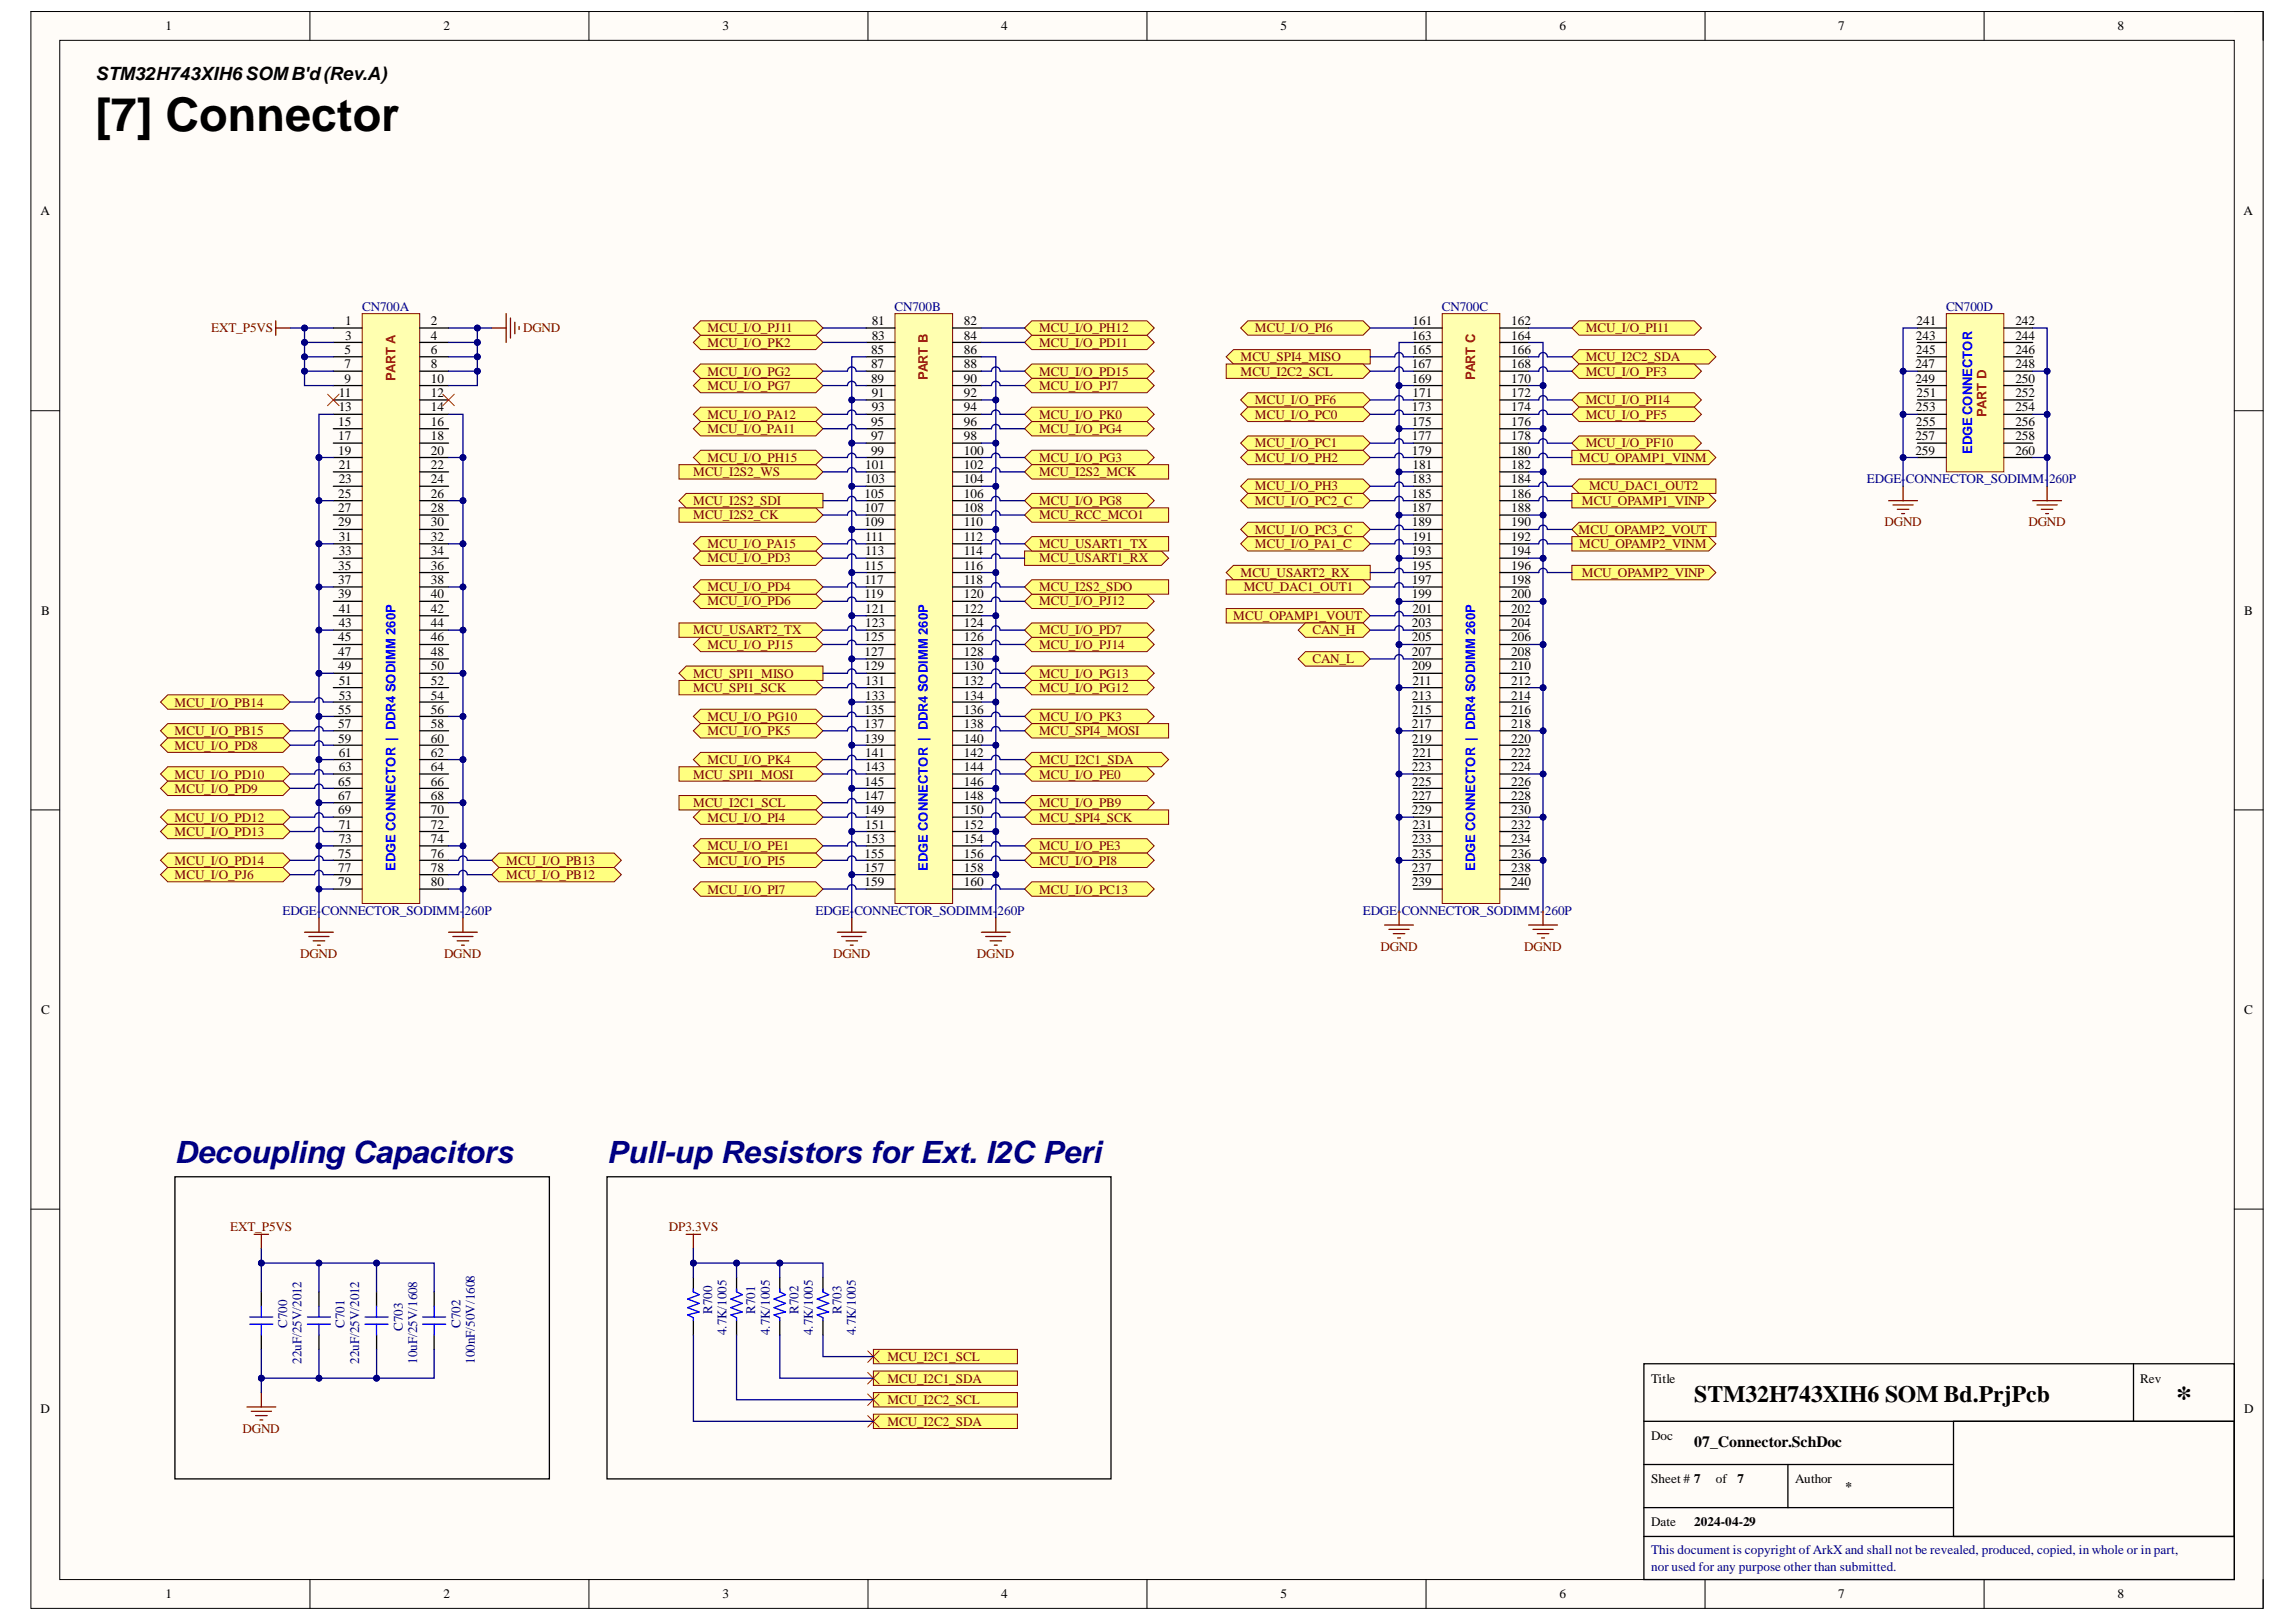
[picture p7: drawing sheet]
<svg xmlns="http://www.w3.org/2000/svg" width="297mm" height="210mm" viewBox="0 0 297 210" stroke-linecap="round" stroke-linejoin="round" font-family="sans-serif">
<defs><g id="words">
<text font-size="6" x="12.4" y="17">[7] Connector</text>
<text font-size="4.1" x="281.5" y="182.2">*</text>
<g font-size="4" fill="#000080">
<text x="22.6" y="150.5">Decoupling Capacitors</text>
<text x="78.5" y="150.5">Pull-up Resistors for Ext. I2C Peri</text>
</g>
<text font-size="3" x="219.2" y="181.4">STM32H743XIH6 SOM Bd.PrjPcb</text>
<text font-size="2.4" x="12.4" y="10.3">STM32H743XIH6SOMB'd(Rev.A)</text>
<text font-size="2" x="219.2" y="187.2">07_Connector.SchDoc</text>
<g font-size="1.7">
<text x="21.4" y="3.9">1</text>
<text x="57.4" y="3.9">2</text>
<text x="93.5" y="3.9">3</text>
<text x="129.5" y="3.9">4</text>
<text x="165.6" y="3.9">5</text>
<text x="201.8" y="3.9">6</text>
<text x="237.8" y="3.9">7</text>
<text x="273.9" y="3.9">8</text>
<text x="5.2" y="27.9">A</text>
<text x="290.3" y="27.9">A</text>
<text x="44.6" y="45.8">5</text>
<text x="44.6" y="47.7">7</text>
<text x="44.7" y="42.1">1</text>
<text x="44.7" y="43.9">3</text>
<text x="55.8" y="42.1">2</text>
<text x="55.8" y="43.9">4</text>
<text x="55.8" y="45.8">6</text>
<text x="55.8" y="47.7">8</text>
<text x="112.7" y="45.8">85</text>
<text x="112.7" y="47.7">87</text>
<text x="112.8" y="42.1">81</text>
<text x="112.8" y="43.9">83</text>
<text x="124.7" y="42.1">82</text>
<text x="124.7" y="43.9">84</text>
<text x="124.7" y="45.8">86</text>
<text x="124.7" y="47.7">88</text>
<text x="182.7" y="43.9">163</text>
<text x="182.7" y="45.8">165</text>
<text x="182.7" y="47.7">167</text>
<text x="182.7" y="42.1">161</text>
<text x="195.5" y="42.1">162</text>
<text x="195.5" y="43.9">164</text>
<text x="195.5" y="45.8">166</text>
<text x="195.5" y="47.7">168</text>
<text x="247.8" y="47.7">247</text>
<text x="247.9" y="43.9">243</text>
<text x="247.9" y="45.8">245</text>
<text x="248" y="42.1">241</text>
<text x="260.7" y="42.1">242</text>
<text x="260.7" y="43.9">244</text>
<text x="260.7" y="45.8">246</text>
<text x="260.7" y="47.7">248</text>
<text x="43.8" y="51.4">11</text>
<text x="43.8" y="53.2">13</text>
<text x="44.6" y="49.5">9</text>
<text x="55.8" y="49.5">10</text>
<text x="55.8" y="51.4">12</text>
<text x="55.8" y="53.2">14</text>
<text x="112.7" y="49.5">89</text>
<text x="112.8" y="51.4">91</text>
<text x="112.8" y="53.2">93</text>
<text x="124.7" y="49.5">90</text>
<text x="124.7" y="51.4">92</text>
<text x="124.7" y="53.2">94</text>
<text x="182.7" y="49.5">169</text>
<text x="182.7" y="53.2">173</text>
<text x="182.7" y="51.4">171</text>
<text x="195.5" y="49.5">170</text>
<text x="195.5" y="51.4">172</text>
<text x="195.5" y="53.2">174</text>
<text x="247.8" y="49.5">249</text>
<text x="247.9" y="53.2">253</text>
<text x="248" y="51.4">251</text>
<text x="260.7" y="49.5">250</text>
<text x="260.7" y="51.4">252</text>
<text x="260.7" y="53.2">254</text>
<text x="43.7" y="55.1">15</text>
<text x="43.7" y="57">17</text>
<text x="43.7" y="58.8">19</text>
<text x="55.8" y="55.1">16</text>
<text x="55.8" y="57">18</text>
<text x="55.8" y="58.8">20</text>
<text x="112.7" y="55.1">95</text>
<text x="112.7" y="57">97</text>
<text x="112.7" y="58.8">99</text>
<text x="124.7" y="55.1">96</text>
<text x="124.7" y="57">98</text>
<text x="124.7" y="58.8">100</text>
<text x="182.7" y="55.1">175</text>
<text x="182.7" y="57">177</text>
<text x="182.7" y="58.8">179</text>
<text x="195.5" y="55.1">176</text>
<text x="195.5" y="57">178</text>
<text x="195.5" y="58.8">180</text>
<text x="247.8" y="57">257</text>
<text x="247.8" y="58.8">259</text>
<text x="247.9" y="55.1">255</text>
<text x="260.7" y="55.1">256</text>
<text x="260.7" y="57">258</text>
<text x="260.7" y="58.8">260</text>
<text x="43.7" y="64.4">25</text>
<text x="43.8" y="60.7">21</text>
<text x="43.8" y="62.5">23</text>
<text x="55.8" y="60.7">22</text>
<text x="55.8" y="62.5">24</text>
<text x="55.8" y="64.4">26</text>
<text x="111.8" y="64.4">105</text>
<text x="111.9" y="60.7">101</text>
<text x="111.9" y="62.5">103</text>
<text x="124.7" y="60.7">102</text>
<text x="124.7" y="62.5">104</text>
<text x="124.7" y="64.4">106</text>
<text x="182.7" y="62.5">183</text>
<text x="182.7" y="64.4">185</text>
<text x="182.7" y="60.7">181</text>
<text x="195.5" y="60.7">182</text>
<text x="195.5" y="62.5">184</text>
<text x="195.5" y="64.4">186</text>
<text x="43.7" y="66.3">27</text>
<text x="43.7" y="68.1">29</text>
<text x="43.8" y="70">31</text>
<text x="43.8" y="71.8">33</text>
<text x="55.8" y="66.3">28</text>
<text x="55.8" y="68.1">30</text>
<text x="55.8" y="70">32</text>
<text x="55.8" y="71.8">34</text>
<text x="111.8" y="66.3">107</text>
<text x="111.8" y="68.1">109</text>
<text x="111.9" y="70">111</text>
<text x="111.9" y="71.8">113</text>
<text x="124.7" y="66.3">108</text>
<text x="124.7" y="68.1">110</text>
<text x="124.7" y="70">112</text>
<text x="124.7" y="71.8">114</text>
<text x="182.7" y="66.3">187</text>
<text x="182.7" y="68.1">189</text>
<text x="182.7" y="71.8">193</text>
<text x="182.7" y="70">191</text>
<text x="195.5" y="66.3">188</text>
<text x="195.5" y="68.1">190</text>
<text x="195.5" y="70">192</text>
<text x="195.5" y="71.8">194</text>
<text x="43.7" y="73.7">35</text>
<text x="43.7" y="75.6">37</text>
<text x="43.7" y="77.4">39</text>
<text x="55.8" y="73.7">36</text>
<text x="55.8" y="75.6">38</text>
<text x="55.8" y="77.4">40</text>
<text x="111.8" y="73.7">115</text>
<text x="111.8" y="75.6">117</text>
<text x="111.8" y="77.4">119</text>
<text x="124.7" y="73.7">116</text>
<text x="124.7" y="75.6">118</text>
<text x="124.7" y="77.4">120</text>
<text x="182.7" y="73.7">195</text>
<text x="182.7" y="75.6">197</text>
<text x="182.7" y="77.4">199</text>
<text x="195.5" y="73.7">196</text>
<text x="195.5" y="75.6">198</text>
<text x="195.5" y="77.4">200</text>
<text x="5.3" y="79.5">B</text>
<text x="43.7" y="83">45</text>
<text x="43.8" y="79.3">41</text>
<text x="43.8" y="81.1">43</text>
<text x="55.8" y="79.3">42</text>
<text x="55.8" y="81.1">44</text>
<text x="55.8" y="83">46</text>
<text x="111.8" y="83">125</text>
<text x="111.9" y="79.3">121</text>
<text x="111.9" y="81.1">123</text>
<text x="124.7" y="79.3">122</text>
<text x="124.7" y="81.1">124</text>
<text x="124.7" y="83">126</text>
<text x="182.7" y="81.1">203</text>
<text x="182.7" y="83">205</text>
<text x="182.7" y="79.3">201</text>
<text x="195.5" y="79.3">202</text>
<text x="195.5" y="81.1">204</text>
<text x="195.5" y="83">206</text>
<text x="290.3" y="79.5">B</text>
<text x="43.7" y="84.9">47</text>
<text x="43.7" y="86.7">49</text>
<text x="43.8" y="88.7">51</text>
<text x="55.8" y="84.9">48</text>
<text x="55.8" y="86.7">50</text>
<text x="55.8" y="88.7">52</text>
<text x="111.8" y="84.9">127</text>
<text x="111.8" y="86.7">129</text>
<text x="111.9" y="88.7">131</text>
<text x="124.7" y="84.9">128</text>
<text x="124.7" y="86.7">130</text>
<text x="124.7" y="88.7">132</text>
<text x="182.7" y="84.9">207</text>
<text x="182.7" y="86.7">209</text>
<text x="182.7" y="88.7">211</text>
<text x="195.5" y="84.9">208</text>
<text x="195.5" y="86.7">210</text>
<text x="195.5" y="88.7">212</text>
<text x="43.7" y="92.4">55</text>
<text x="43.7" y="94.2">57</text>
<text x="43.8" y="90.5">53</text>
<text x="55.8" y="90.5">54</text>
<text x="55.8" y="92.4">56</text>
<text x="55.8" y="94.2">58</text>
<text x="111.8" y="92.4">135</text>
<text x="111.8" y="94.2">137</text>
<text x="111.9" y="90.5">133</text>
<text x="124.7" y="90.5">134</text>
<text x="124.7" y="92.4">136</text>
<text x="124.7" y="94.2">138</text>
<text x="182.7" y="90.5">213</text>
<text x="182.7" y="92.4">215</text>
<text x="182.7" y="94.2">217</text>
<text x="195.5" y="90.5">214</text>
<text x="195.5" y="92.4">216</text>
<text x="195.5" y="94.2">218</text>
<text x="43.7" y="96.1">59</text>
<text x="43.7" y="101.7">65</text>
<text x="43.8" y="98">61</text>
<text x="43.8" y="99.8">63</text>
<text x="55.8" y="96.1">60</text>
<text x="55.8" y="98">62</text>
<text x="55.8" y="99.8">64</text>
<text x="55.8" y="101.7">66</text>
<text x="111.8" y="96.1">139</text>
<text x="111.8" y="101.7">145</text>
<text x="111.9" y="98">141</text>
<text x="111.9" y="99.8">143</text>
<text x="124.7" y="96.1">140</text>
<text x="124.7" y="98">142</text>
<text x="124.7" y="99.8">144</text>
<text x="124.7" y="101.7">146</text>
<text x="182.7" y="96.1">219</text>
<text x="182.7" y="99.8">223</text>
<text x="182.7" y="101.7">225</text>
<text x="182.7" y="98">221</text>
<text x="195.5" y="96.1">220</text>
<text x="195.5" y="98">222</text>
<text x="195.5" y="99.8">224</text>
<text x="195.5" y="101.7">226</text>
<text x="43.7" y="103.5">67</text>
<text x="43.7" y="105.4">69</text>
<text x="43.8" y="107.3">71</text>
<text x="55.8" y="103.5">68</text>
<text x="55.8" y="105.4">70</text>
<text x="55.8" y="107.3">72</text>
<text x="111.8" y="103.5">147</text>
<text x="111.8" y="105.4">149</text>
<text x="111.9" y="107.3">151</text>
<text x="124.7" y="103.5">148</text>
<text x="124.7" y="105.4">150</text>
<text x="124.7" y="107.3">152</text>
<text x="182.7" y="103.5">227</text>
<text x="182.7" y="105.4">229</text>
<text x="182.7" y="107.3">231</text>
<text x="195.5" y="103.5">228</text>
<text x="195.5" y="105.4">230</text>
<text x="195.5" y="107.3">232</text>
<text x="43.7" y="111">75</text>
<text x="43.7" y="112.8">77</text>
<text x="43.8" y="109.1">73</text>
<text x="55.8" y="109.1">74</text>
<text x="55.8" y="111">76</text>
<text x="55.8" y="112.8">78</text>
<text x="111.8" y="111">155</text>
<text x="111.8" y="112.8">157</text>
<text x="111.9" y="109.1">153</text>
<text x="124.7" y="109.1">154</text>
<text x="124.7" y="111">156</text>
<text x="124.7" y="112.8">158</text>
<text x="182.7" y="109.1">233</text>
<text x="182.7" y="111">235</text>
<text x="182.7" y="112.8">237</text>
<text x="195.5" y="109.1">234</text>
<text x="195.5" y="111">236</text>
<text x="195.5" y="112.8">238</text>
<text x="43.7" y="114.7">79</text>
<text x="55.8" y="114.7">80</text>
<text x="111.8" y="114.7">159</text>
<text x="124.7" y="114.7">160</text>
<text x="182.7" y="114.7">239</text>
<text x="195.5" y="114.7">240</text>
<text x="5.3" y="131.2">C</text>
<text x="290.3" y="131.2">C</text>
<text x="213.6" y="178.9">Title</text>
<text x="276.9" y="178.9">Rev</text>
<text x="5.2" y="182.8">D</text>
<text x="290.3" y="182.8">D</text>
<text x="213.6" y="186.4">Doc</text>
<text x="213.6" y="192">Sheet # 7</text>
<text x="222" y="192">of</text>
<text x="224.8" y="192">7</text>
<text x="232.2" y="192">Author</text>
<text x="213.6" y="197.5">Date</text>
<text x="219.2" y="197.5">2024-04-29</text>
<text x="238.7" y="192.9">*</text>
<text x="21.4" y="206.8">1</text>
<text x="57.4" y="206.8">2</text>
<text x="93.5" y="206.8">3</text>
<text x="129.5" y="206.8">4</text>
<text x="165.6" y="206.8">5</text>
<text x="201.8" y="206.8">6</text>
<text x="237.8" y="206.8">7</text>
<text x="273.9" y="206.8">8</text>
</g>
<g font-size="1.7" fill="#000080">
<text x="46.9" y="40.2">CN700A</text>
<text x="115.7" y="40.2">CN700B</text>
<text x="186.5" y="40.2">CN700C</text>
<text x="251.8" y="40.2">CN700D</text>
<text x="241.5" y="62.5">EDGE-</text>
<text x="246.6" y="62.5">CONNECTOR_SODIMM-</text>
<text x="265.1" y="62.5">260P</text>
<text x="36.5" y="118.4">EDGE-</text>
<text x="41.6" y="118.4">CONNECTOR_SODIMM-</text>
<text x="60.1" y="118.4">260P</text>
<text x="105.5" y="118.4">EDGE-</text>
<text x="110.5" y="118.4">CONNECTOR_SODIMM-</text>
<text x="129.1" y="118.4">260P</text>
<text x="176.3" y="118.4">EDGE-CONNECTOR_SODIMM-260P</text>
<text x="37.1" y="171.8" transform="rotate(-90 37.1 171.8)">C700</text>
<text x="44.6" y="171.8" transform="rotate(-90 44.6 171.8)">C701</text>
<text x="52.1" y="172.2" transform="rotate(-90 52.1 172.2)">C703</text>
<text x="59.6" y="171.8" transform="rotate(-90 59.6 171.8)">C702</text>
<text x="92.1" y="170" transform="rotate(-90 92.1 170)">R700</text>
<text x="94" y="172.8" transform="rotate(-90 94 172.8)">4.7K/1005</text>
<text x="97.7" y="170" transform="rotate(-90 97.7 170)">R701</text>
<text x="99.6" y="172.8" transform="rotate(-90 99.6 172.8)">4.7K/1005</text>
<text x="103.3" y="170" transform="rotate(-90 103.3 170)">R702</text>
<text x="105.2" y="172.8" transform="rotate(-90 105.2 172.8)">4.7K/1005</text>
<text x="108.9" y="170" transform="rotate(-90 108.9 170)">R703</text>
<text x="110.7" y="172.8" transform="rotate(-90 110.7 172.8)">4.7K/1005</text>
<text x="39" y="176.5" transform="rotate(-90 39 176.5)">22uF/25V/2012</text>
<text x="46.4" y="176.5" transform="rotate(-90 46.4 176.5)">22uF/25V/2012</text>
<text x="54" y="176.5" transform="rotate(-90 54 176.5)">10uF/25V/1608</text>
<text x="61.4" y="176.5" transform="rotate(-90 61.4 176.5)">100nF/50V/1608</text>
<text x="213.6" y="201.1">This document is copyright ofArkX and shall not be revealed, produced, copied, in whole or in part,</text>
<text x="213.6" y="203.3">nor used for any purpose other than submitted.</text>
</g>
<g font-size="1.7" fill="#800000">
<text x="27.3" y="43">EXT_P5VS</text>
<text x="67.7" y="43">DGND</text>
<text x="91.5" y="44.9">MCU_I/O_PK2</text>
<text x="91.5" y="43">MCU_I/O_PJ11</text>
<text x="134.4" y="44.9">MCU_I/O_PD11</text>
<text x="134.4" y="43">MCU_I/O_PH12</text>
<text x="160.5" y="46.7">MCU_SPI4_MISO</text>
<text x="162.3" y="43">MCU_I/O_PI6</text>
<text x="205.2" y="43">MCU_I/O_PI11</text>
<text x="205.2" y="46.7">MCU_I2C2_SDA</text>
<text x="91.5" y="50.5">MCU_I/O_PG7</text>
<text x="91.5" y="48.6">MCU_I/O_PG2</text>
<text x="134.4" y="48.6">MCU_I/O_PD15</text>
<text x="134.4" y="50.5">MCU_I/O_PJ7</text>
<text x="160.5" y="48.6">MCU_I2C2_SCL</text>
<text x="162.3" y="52.3">MCU_I/O_PF6</text>
<text x="205.2" y="48.6">MCU_I/O_PF3</text>
<text x="205.2" y="52.3">MCU_I/O_PI14</text>
<text x="91.5" y="59.8">MCU_I/O_PH15</text>
<text x="91.5" y="54.2">MCU_I/O_PA12</text>
<text x="91.5" y="56">MCU_I/O_PA11</text>
<text x="134.4" y="59.8">MCU_I/O_PG3</text>
<text x="134.4" y="56">MCU_I/O_PG4</text>
<text x="134.4" y="54.2">MCU_I/O_PK0</text>
<text x="162.3" y="54.2">MCU_I/O_PC0</text>
<text x="162.3" y="57.9">MCU_I/O_PC1</text>
<text x="162.3" y="59.8">MCU_I/O_PH2</text>
<text x="204.3" y="59.8">MCU_OPAMP1_VINM</text>
<text x="205.2" y="54.2">MCU_I/O_PF5</text>
<text x="205.2" y="57.9">MCU_I/O_PF10</text>
<text x="89.7" y="65.3">MCU_I2S2_SDI</text>
<text x="89.7" y="61.6">MCU_I2S2_WS</text>
<text x="134.4" y="65.3">MCU_I/O_PG8</text>
<text x="134.4" y="61.6">MCU_I2S2_MCK</text>
<text x="162.3" y="63.5">MCU_I/O_PH3</text>
<text x="162.3" y="65.3">MCU_I/O_PC2_C</text>
<text x="204.6" y="65.3">MCU_OPAMP1_VINP</text>
<text x="205.6" y="63.5">MCU_DAC1_OUT2</text>
<text x="89.7" y="67.2">MCU_I2S2_CK</text>
<text x="91.5" y="70.9">MCU_I/O_PA15</text>
<text x="134.4" y="70.9">MCU_USART1_TX</text>
<text x="134.4" y="67.2">MCU_RCC_MCO1</text>
<text x="162.3" y="70.9">MCU_I/O_PA1_C</text>
<text x="162.3" y="69.1">MCU_I/O_PC3_C</text>
<text x="204.2" y="69.1">MCU_OPAMP2_VOUT</text>
<text x="204.3" y="70.9">MCU_OPAMP2_VINM</text>
<text x="243.8" y="68.1">DGND</text>
<text x="262.4" y="68.1">DGND</text>
<text x="91.5" y="76.5">MCU_I/O_PD4</text>
<text x="91.5" y="72.8">MCU_I/O_PD3</text>
<text x="134.4" y="76.5">MCU_I2S2_SDO</text>
<text x="134.4" y="72.8">MCU_USART1_RX</text>
<text x="160.5" y="74.6">MCU_USART2_RX</text>
<text x="160.9" y="76.5">MCU_DAC1_OUT1</text>
<text x="204.6" y="74.6">MCU_OPAMP2_VINP</text>
<text x="89.7" y="82.1">MCU_USART2_TX</text>
<text x="91.5" y="83.9">MCU_I/O_PJ15</text>
<text x="91.5" y="78.4">MCU_I/O_PD6</text>
<text x="134.4" y="83.9">MCU_I/O_PJ14</text>
<text x="134.4" y="82.1">MCU_I/O_PD7</text>
<text x="134.4" y="78.4">MCU_I/O_PJ12</text>
<text x="159.6" y="80.2">MCU_OPAMP1_VOUT</text>
<text x="169.8" y="82.1">CAN_H</text>
<text x="89.7" y="87.7">MCU_SPI1_MISO</text>
<text x="89.7" y="89.6">MCU_SPI1_SCK</text>
<text x="134.4" y="87.7">MCU_I/O_PG13</text>
<text x="134.4" y="89.6">MCU_I/O_PG12</text>
<text x="169.8" y="85.8">CAN_L</text>
<text x="22.6" y="91.5">MCU_I/O_PB14</text>
<text x="22.6" y="95.2">MCU_I/O_PB15</text>
<text x="91.5" y="93.3">MCU_I/O_PG10</text>
<text x="91.5" y="95.2">MCU_I/O_PK5</text>
<text x="134.4" y="93.3">MCU_I/O_PK3</text>
<text x="134.4" y="95.2">MCU_SPI4_MOSI</text>
<text x="22.6" y="97">MCU_I/O_PD8</text>
<text x="22.6" y="100.8">MCU_I/O_PD10</text>
<text x="89.7" y="100.8">MCU_SPI1_MOSI</text>
<text x="91.5" y="98.9">MCU_I/O_PK4</text>
<text x="134.4" y="98.9">MCU_I2C1_SDA</text>
<text x="134.4" y="100.8">MCU_I/O_PE0</text>
<text x="22.6" y="102.6">MCU_I/O_PD9</text>
<text x="22.6" y="106.3">MCU_I/O_PD12</text>
<text x="89.7" y="104.5">MCU_I2C1_SCL</text>
<text x="91.5" y="106.3">MCU_I/O_PI4</text>
<text x="134.4" y="104.5">MCU_I/O_PB9</text>
<text x="134.4" y="106.3">MCU_SPI4_SCK</text>
<text x="22.6" y="108.2">MCU_I/O_PD13</text>
<text x="22.6" y="113.8">MCU_I/O_PJ6</text>
<text x="22.6" y="111.9">MCU_I/O_PD14</text>
<text x="65.5" y="113.8">MCU_I/O_PB12</text>
<text x="65.5" y="111.9">MCU_I/O_PB13</text>
<text x="91.5" y="110.1">MCU_I/O_PE1</text>
<text x="91.5" y="111.9">MCU_I/O_PI5</text>
<text x="134.4" y="110.1">MCU_I/O_PE3</text>
<text x="134.4" y="111.9">MCU_I/O_PI8</text>
<text x="91.5" y="115.6">MCU_I/O_PI7</text>
<text x="134.4" y="115.6">MCU_I/O_PC13</text>
<text x="38.8" y="124">DGND</text>
<text x="57.4" y="124">DGND</text>
<text x="107.8" y="124">DGND</text>
<text x="126.4" y="124">DGND</text>
<text x="178.6" y="123.1">DGND</text>
<text x="197.2" y="123.1">DGND</text>
<text x="29.8" y="159.3">EXT_P5VS</text>
<text x="86.5" y="159.3">DP3.3VS</text>
<text x="114.8" y="176.2">MCU_I2C1_SCL</text>
<text x="114.8" y="178.9">MCU_I2C1_SDA</text>
<text x="31.4" y="185.5">DGND</text>
<text x="114.8" y="184.5">MCU_I2C2_SDA</text>
<text x="114.8" y="181.7">MCU_I2C2_SCL</text>
</g>
<g font-size="1.7" fill="#f00">
<text x="51.2" y="49.3" transform="rotate(-90 51.2 49.3)">PART A</text>
<text x="120" y="49.2" transform="rotate(-90 120 49.2)">PART B</text>
<text x="190.9" y="49.2" transform="rotate(-90 190.9 49.2)">PART C</text>
<text x="257" y="53.9" transform="rotate(-90 257 53.9)">PART D</text>
</g>
<g font-size="1.7" fill="#00f">
<text x="255.2" y="58.7" transform="rotate(-90 255.2 58.7)">EDGE CONNECTOR</text>
<text x="51.2" y="112.7" transform="rotate(-90 51.2 112.7)">EDGE CONNECTOR | DDR4 SODIMM 260P</text>
<text x="120" y="112.7" transform="rotate(-90 120 112.7)">EDGE CONNECTOR | DDR4 SODIMM 260P</text>
<text x="190.9" y="112.7" transform="rotate(-90 190.9 112.7)">EDGE CONNECTOR | DDR4 SODIMM 260P</text>
</g>
</g></defs>
<path d="M4 1.5h288.8v206.6h-288.8z" fill-rule="evenodd" fill="#fffcf8"/>
<path d="M4 1.5h288.8v206.6h-288.8z" fill="none" stroke="#000" stroke-width=".13"/>
<path d="M7.7 5.2h281.4v199.2h-281.4z" fill-rule="evenodd" fill="#fffcf8"/>
<g fill="none" stroke="#000" stroke-width=".13">
<path d="M4 1.5h3.7M7.7 5.2h281.4v199.2h-281.4zM40.1 1.5v3.7M76.2 1.5v3.7M112.3 1.5v3.7M148.4 1.5v3.7M184.5 1.5v3.7M220.6 1.5v3.7M256.7 1.5v3.7M289.1 1.5h3.7v3.7M4 53.2h3.7M289.1 53.2h3.7"/>
<path d="M4 104.8h3.7M289.1 104.8h3.7M4 156.5h3.7M289.1 156.5h3.7M40.1 204.4v3.7M76.2 204.4v3.7M112.3 204.4v3.7M148.4 204.4v3.7M184.5 204.4v3.7M220.6 204.4v3.7M256.7 204.4v3.7M292.8 204.4v3.7"/>
</g>
<path d="M212.7 176.5h76.4v27.9h-76.4zM276 176.5v7.4M212.7 183.9h76.4M212.7 198.8h76.4M212.7 189.5h40M212.7 195.1h40M231.3 189.5v5.6M252.7 183.9h36.4v14.9h-36.4z" fill="none" stroke="#000" stroke-width=".17"/>
<path d="M46.9 40.6h7.4v76.3h-7.4z" fill-rule="evenodd" fill="#ffffb0"/>
<path d="M46.9 40.6h7.4v76.3h-7.4z" fill="none" stroke="#800000" stroke-width=".13"/>
<g fill="none" stroke="#000" stroke-width=".17">
<path d="M43.1 42.4h3.8M43.1 44.3h3.8M43.1 46.2h3.8M43.1 48h3.8M43.1 49.9h3.8M43.1 51.8h3.8M43.1 53.6h3.8M43.1 55.5h3.8M43.1 57.3h3.8M43.1 59.2h3.8M54.3 42.4h3.7M54.3 44.3h3.7"/>
<path d="M54.3 46.2h3.7M54.3 48h3.7M54.3 49.9h3.7M54.3 51.8h3.7M54.3 53.6h3.7M54.3 55.5h3.7M54.3 57.3h3.7M54.3 59.2h3.7M43.1 61.1h3.8M43.1 62.9h3.8M43.1 64.8h3.8M43.1 66.6h3.8"/>
<path d="M43.1 68.5h3.8M43.1 70.4h3.8M43.1 72.2h3.8M43.1 74.1h3.8M43.1 76h3.8M43.1 77.8h3.8M43.1 79.7h3.8M54.3 61.1h3.7M54.3 62.9h3.7M54.3 64.8h3.7M54.3 66.6h3.7M54.3 68.5h3.7"/>
<path d="M54.3 70.4h3.7M54.3 72.2h3.7M54.3 74.1h3.7M54.3 76h3.7M54.3 77.8h3.7M54.3 79.7h3.7M43.1 81.5h3.8M43.1 83.4h3.8M43.1 85.3h3.8M43.1 87.1h3.8M43.1 89h3.8M43.1 90.9h3.8"/>
<path d="M43.1 92.7h3.8M43.1 94.6h3.8M43.1 96.4h3.8M43.1 98.3h3.8M54.3 81.5h3.7M54.3 83.4h3.7M54.3 85.3h3.7M54.3 87.1h3.7M54.3 89h3.7M54.3 90.9h3.7M54.3 92.7h3.7M54.3 94.6h3.7"/>
<path d="M54.3 96.4h3.7M54.3 98.3h3.7M43.1 100.2h3.8M43.1 102h3.8M43.1 103.9h3.8M43.1 105.7h3.8M43.1 107.6h3.8M43.1 109.5h3.8M43.1 111.3h3.8M43.1 113.2h3.8M43.1 115h3.8M54.3 100.2h3.7"/>
<path d="M54.3 102h3.7M54.3 103.9h3.7M54.3 105.7h3.7M54.3 107.6h3.7M54.3 109.5h3.7M54.3 111.3h3.7M54.3 113.2h3.7M54.3 115h3.7"/>
</g>
<path d="M115.8 40.6h7.4v76.3h-7.4z" fill-rule="evenodd" fill="#ffffb0"/>
<path d="M115.8 40.6h7.4v76.3h-7.4z" fill="none" stroke="#800000" stroke-width=".13"/>
<g fill="none" stroke="#000" stroke-width=".17">
<path d="M112.1 42.4h3.7M112.1 44.3h3.7M112.1 46.2h3.7M112.1 48h3.7M112.1 49.9h3.7M112.1 51.8h3.7M112.1 53.6h3.7M112.1 55.5h3.7M112.1 57.3h3.7M112.1 59.2h3.7M123.2 42.4h3.8M123.2 44.3h3.8"/>
<path d="M123.2 46.2h3.8M123.2 48h3.8M123.2 49.9h3.8M123.2 51.8h3.8M123.2 53.6h3.8M123.2 55.5h3.8M123.2 57.3h3.8M123.2 59.2h3.8M112.1 61.1h3.7M112.1 62.9h3.7M112.1 64.8h3.7M112.1 66.6h3.7"/>
<path d="M112.1 68.5h3.7M112.1 70.4h3.7M112.1 72.2h3.7M112.1 74.1h3.7M112.1 76h3.7M112.1 77.8h3.7M112.1 79.7h3.7M123.2 61.1h3.8M123.2 62.9h3.8M123.2 64.8h3.8M123.2 66.6h3.8M123.2 68.5h3.8"/>
<path d="M123.2 70.4h3.8M123.2 72.2h3.8M123.2 74.1h3.8M123.2 76h3.8M123.2 77.8h3.8M123.2 79.7h3.8M112.1 81.5h3.7M112.1 83.4h3.7M112.1 85.3h3.7M112.1 87.1h3.7M112.1 89h3.7M112.1 90.9h3.7"/>
<path d="M112.1 92.7h3.7M112.1 94.6h3.7M112.1 96.4h3.7M112.1 98.3h3.7M123.2 81.5h3.8M123.2 83.4h3.8M123.2 85.3h3.8M123.2 87.1h3.8M123.2 89h3.8M123.2 90.9h3.8M123.2 92.7h3.8M123.2 94.6h3.8"/>
<path d="M123.2 96.4h3.8M123.2 98.3h3.8M112.1 100.2h3.7M112.1 102h3.7M112.1 103.9h3.7M112.1 105.7h3.7M112.1 107.6h3.7M112.1 109.5h3.7M112.1 111.3h3.7M112.1 113.2h3.7M112.1 115h3.7M123.2 100.2h3.8"/>
<path d="M123.2 102h3.8M123.2 103.9h3.8M123.2 105.7h3.8M123.2 107.6h3.8M123.2 109.5h3.8M123.2 111.3h3.8M123.2 113.2h3.8M123.2 115h3.8"/>
</g>
<path d="M186.6 40.6h7.4v76.3h-7.4z" fill-rule="evenodd" fill="#ffffb0"/>
<path d="M186.6 40.6h7.4v76.3h-7.4z" fill="none" stroke="#800000" stroke-width=".13"/>
<g fill="none" stroke="#000" stroke-width=".17">
<path d="M182.9 42.4h3.7M182.9 44.3h3.7M182.9 46.2h3.7M182.9 48h3.7M182.9 49.9h3.7M182.9 51.8h3.7M182.9 53.6h3.7M182.9 55.5h3.7M182.9 57.3h3.7M182.9 59.2h3.7M194 42.4h3.8M194 44.3h3.8"/>
<path d="M194 46.2h3.8M194 48h3.8M194 49.9h3.8M194 51.8h3.8M194 53.6h3.8M194 55.5h3.8M194 57.3h3.8M194 59.2h3.8M182.9 61.1h3.7M182.9 62.9h3.7M182.9 64.8h3.7M182.9 66.7h3.7"/>
<path d="M182.9 68.5h3.7M182.9 70.4h3.7M182.9 72.2h3.7M182.9 74.1h3.7M182.9 76h3.7M182.9 77.8h3.7M182.9 79.7h3.7M194 61.1h3.8M194 62.9h3.8M194 64.8h3.8M194 66.7h3.8M194 68.5h3.8"/>
<path d="M194 70.4h3.8M194 72.2h3.8M194 74.1h3.8M194 76h3.8M194 77.8h3.8M194 79.7h3.8M182.9 81.5h3.7M182.9 83.4h3.7M182.9 85.3h3.7M182.9 87.1h3.7M182.9 89h3.7M182.9 90.9h3.7"/>
<path d="M182.9 92.7h3.7M182.9 94.6h3.7M182.9 96.4h3.7M182.9 98.3h3.7M194 81.5h3.8M194 83.4h3.8M194 85.3h3.8M194 87.1h3.8M194 89h3.8M194 90.9h3.8M194 92.7h3.8M194 94.6h3.8"/>
<path d="M194 96.4h3.8M194 98.3h3.8M182.9 100.2h3.7M182.9 102h3.7M182.9 103.9h3.7M182.9 105.8h3.7M182.9 107.6h3.7M182.9 109.5h3.7M182.9 111.3h3.7M182.9 113.2h3.7M182.9 115h3.7M194 100.2h3.8"/>
<path d="M194 102h3.8M194 103.9h3.8M194 105.8h3.8M194 107.6h3.8M194 109.5h3.8M194 111.3h3.8M194 113.2h3.8M194 115h3.8"/>
</g>
<path d="M251.8 40.6h7.4v20.5h-7.4z" fill-rule="evenodd" fill="#ffffb0"/>
<path d="M251.8 40.6h7.4v20.5h-7.4z" fill="none" stroke="#800000" stroke-width=".13"/>
<g fill="none" stroke="#000" stroke-width=".17">
<path d="M248.1 42.4h3.7M248.1 44.3h3.7M248.1 46.2h3.7M248.1 48h3.7M248.1 49.9h3.7M248.1 51.8h3.7M248.1 53.6h3.7M248.1 55.5h3.7M248.1 57.3h3.7M248.1 59.2h3.7M259.2 42.4h3.8M259.2 44.3h3.8"/>
<path d="M259.2 46.2h3.8M259.2 48h3.8M259.2 49.9h3.8M259.2 51.8h3.8M259.2 53.6h3.8M259.2 55.5h3.8M259.2 57.3h3.8M259.2 59.2h3.8M33.8 167.2v1.8M33.8 172.8v1.8M41.3 167.2v1.8M41.3 172.8v1.8"/>
<path d="M48.7 167.2v1.8M48.7 172.8v1.8M56.2 172.8v1.8M56.2 167.2v1.8"/>
</g>
<g fill="none" stroke="#800000" stroke-width=".17">
<path d="M35.7 41.5v1.9M35.7 42.4h1.8M63.6 42.4h1.9M65.5 40.6v3.7M66 41.1v2.7M66.6 41.7v1.5M67.2 42.3v.3M244.3 64.8h3.8M244.9 65.3h2.6M245.5 65.9h1.4M246 66.5h.4M246.2 62.9v1.9"/>
<path d="M263 64.8h3.7M263.5 65.3h2.6M264.1 65.9h1.5M264.6 66.5h.4M264.8 62.9v1.9M41.3 118.8v1.8M59.9 118.8v1.8M110.2 118.8v1.8M128.8 118.8v1.8M179.1 119.7h3.8M181 117.9v1.8M197.8 119.7h3.7"/>
<path d="M199.6 117.9v1.8M39.4 120.6h3.7M40 121.2h2.6M40.5 121.8h1.5M41.1 122.3h.3M58 120.6h3.8M58.6 121.2h2.6M59.1 121.8h1.5M59.7 122.3h.4M108.3 120.6h3.8M108.9 121.2h2.6M109.5 121.8h1.4"/>
<path d="M110 122.3h.4M127 120.6h3.7M127.5 121.2h2.6M128.1 121.8h1.5M128.6 122.3h.4M179.7 120.3h2.6M180.3 120.8h1.4M180.8 121.4h.4M198.3 120.3h2.6M198.9 120.8h1.5M199.4 121.4h.4M32.9 159.7h1.8"/>
<path d="M33.8 159.7v1.9M31.9 182.1h3.8M32.5 182.6h2.6M33.1 183.2h1.5M33.6 183.8h.4M33.8 180.2v1.9"/>
</g>
<g fill="none" stroke="#00f" stroke-width=".17">
<path d="M32.3 170.4h3M32.3 171.4h3M33.8 169v1.4M33.8 171.4v1.4M39.8 170.4h3M39.8 171.4h3M41.3 169v1.4M41.3 171.4v1.4M47.2 170.4h3M47.2 171.4h3M48.7 169v1.4M48.7 171.4v1.4"/>
<path d="M54.7 170.4h3M54.7 171.4h3M56.2 169v1.4M56.2 171.4v1.4"/>
</g>
<path d="M42.4 51l1.5 1.5M43.9 51l-1.5 1.5M57.3 51l1.5 1.5M58.8 51l-1.5 1.5" fill="none" stroke="#f00" stroke-width=".13"/>
<path d="M113 174.6h18.6v1.9h-18.6z" fill-rule="evenodd" fill="#ffff80"/>
<path d="M113 174.6h18.6v1.9h-18.6z" fill="none" stroke="#800000" stroke-width=".13"/>
<path d="M113 177.4h18.6v1.9h-18.6z" fill-rule="evenodd" fill="#ffff80"/>
<path d="M113 177.4h18.6v1.9h-18.6z" fill="none" stroke="#800000" stroke-width=".13"/>
<path d="M100.9 165.3v1.9M100.9 170.9v1.9M106.5 165.3v1.9M106.5 170.9v1.9" fill="none" stroke="#000" stroke-width=".17"/>
<path d="M100.9 166.8v.4l.7 .3-1.5 .6 1.5 .6-1.5 .5 1.5 .6-1.5 .4 .8 .3v.4M106.5 166.8v.4l.7 .3-1.5 .6 1.5 .6-1.5 .5 1.5 .6-1.5 .4 .8 .3v.4" fill="none" stroke="#00f" stroke-width=".17"/>
<path d="M88.8 159.7h1.8M89.7 159.7v1.9" fill="none" stroke="#800000" stroke-width=".17"/>
<path d="M113 183h18.6v1.9h-18.6z" fill-rule="evenodd" fill="#ffff80"/>
<path d="M113 183h18.6v1.9h-18.6z" fill="none" stroke="#800000" stroke-width=".13"/>
<path d="M113 180.2h18.6v1.9h-18.6z" fill-rule="evenodd" fill="#ffff80"/>
<path d="M113 180.2h18.6v1.9h-18.6z" fill="none" stroke="#800000" stroke-width=".13"/>
<path d="M22.6 152.3h48.5v39.1h-48.5zM78.5 152.3h65.2v39.1h-65.2zM89.7 165.3v1.9M89.7 170.9v1.9M95.3 165.3v1.9M95.3 170.9v1.9" fill="none" stroke="#000" stroke-width=".17"/>
<path d="M89.7 166.8v.4l.7 .3-1.4 .6 1.4 .6-1.4 .5 1.4 .6-1.4 .4 .7 .3v.4M95.3 166.8v.4l.7 .3-1.5 .6 1.5 .6-1.5 .5 1.5 .6-1.5 .4 .8 .3v.4" fill="none" stroke="#00f" stroke-width=".17"/>
<path d="M112.3 174.8l1.4 1.5M112.3 177.6l1.4 1.5M113.7 174.8l-1.4 1.5M113.7 177.6l-1.4 1.5M112.3 180.4l1.4 1.5M112.3 183.2l1.4 1.5M113.7 180.4l-1.4 1.5M113.7 183.2l-1.4 1.5" fill="none" stroke="#f00" stroke-width=".13"/>
<path d="M87.8 87.1l1-.9h17.7v1.9h-17.7z" fill-rule="evenodd" fill="#ffff80"/>
<path d="M87.8 87.1l1-.9h17.7v1.9h-17.7z" fill="none" stroke="#800000" stroke-width=".13"/>
<path d="M87.8 88.1h17.7l1 .9-1 .9h-17.7z" fill-rule="evenodd" fill="#ffff80"/>
<path d="M87.8 88.1h17.7l1 .9-1 .9h-17.7z" fill="none" stroke="#800000" stroke-width=".13"/>
<path d="M89.7 83.4l.9-.9h14.9l1 .9-1 .9h-14.9z" fill-rule="evenodd" fill="#ffff80"/>
<path d="M89.7 83.4l.9-.9h14.9l1 .9-1 .9h-14.9z" fill="none" stroke="#800000" stroke-width=".13"/>
<path d="M87.8 80.6h17.7l1 .9-1 1h-17.7z" fill-rule="evenodd" fill="#ffff80"/>
<path d="M87.8 80.6h17.7l1 .9-1 1h-17.7z" fill="none" stroke="#800000" stroke-width=".13"/>
<path d="M89.7 77.8l.9-.9h14.9l1 .9-1 .9h-14.9z" fill-rule="evenodd" fill="#ffff80"/>
<path d="M89.7 77.8l.9-.9h14.9l1 .9-1 .9h-14.9z" fill="none" stroke="#800000" stroke-width=".13"/>
<path d="M89.7 76l.9-1h14.9l1 1-1 .9h-14.9z" fill-rule="evenodd" fill="#ffff80"/>
<path d="M89.7 76l.9-1h14.9l1 1-1 .9h-14.9z" fill="none" stroke="#800000" stroke-width=".13"/>
<path d="M89.7 72.2l.9-.9h14.9l1 .9-1 1h-14.9z" fill-rule="evenodd" fill="#ffff80"/>
<path d="M89.7 72.2l.9-.9h14.9l1 .9-1 1h-14.9z" fill="none" stroke="#800000" stroke-width=".13"/>
<path d="M89.7 70.4l.9-1h14.9l1 1-1 .9h-14.9z" fill-rule="evenodd" fill="#ffff80"/>
<path d="M89.7 70.4l.9-1h14.9l1 1-1 .9h-14.9z" fill="none" stroke="#800000" stroke-width=".13"/>
<path d="M87.8 65.7h17.7l1 .9-1 1h-17.7z" fill-rule="evenodd" fill="#ffff80"/>
<path d="M87.8 65.7h17.7l1 .9-1 1h-17.7z" fill="none" stroke="#800000" stroke-width=".13"/>
<path d="M88.8 63.9h17.7v1.8h-17.7l-1-.9z" fill-rule="evenodd" fill="#ffff80"/>
<path d="M88.8 63.9h17.7v1.8h-17.7l-1-.9z" fill="none" stroke="#800000" stroke-width=".13"/>
<path d="M87.8 60.1h17.7l1 1-1 .9h-17.7z" fill-rule="evenodd" fill="#ffff80"/>
<path d="M87.8 60.1h17.7l1 1-1 .9h-17.7z" fill="none" stroke="#800000" stroke-width=".13"/>
<path d="M90.6 58.3h14.9l1 .9-1 .9h-14.9l-.9-.9z" fill-rule="evenodd" fill="#ffff80"/>
<path d="M90.6 58.3h14.9l1 .9-1 .9h-14.9l-.9-.9z" fill="none" stroke="#800000" stroke-width=".13"/>
<path d="M89.7 49.9l.9-.9h14.9l1 .9-1 .9h-14.9z" fill-rule="evenodd" fill="#ffff80"/>
<path d="M89.7 49.9l.9-.9h14.9l1 .9-1 .9h-14.9z" fill="none" stroke="#800000" stroke-width=".13"/>
<path d="M89.7 92.7l.9-.9h14.9l1 .9-1 .9h-14.9z" fill-rule="evenodd" fill="#ffff80"/>
<path d="M89.7 92.7l.9-.9h14.9l1 .9-1 .9h-14.9z" fill="none" stroke="#800000" stroke-width=".13"/>
<path d="M89.7 94.6l.9-1h14.9l1 1-1 .9h-14.9z" fill-rule="evenodd" fill="#ffff80"/>
<path d="M89.7 94.6l.9-1h14.9l1 1-1 .9h-14.9z" fill="none" stroke="#800000" stroke-width=".13"/>
<path d="M89.7 98.3l.9-.9h14.9l1 .9-1 .9h-14.9z" fill-rule="evenodd" fill="#ffff80"/>
<path d="M89.7 98.3l.9-.9h14.9l1 .9-1 .9h-14.9z" fill="none" stroke="#800000" stroke-width=".13"/>
<path d="M87.8 103h17.7l1 .9-1 .9h-17.7z" fill-rule="evenodd" fill="#ffff80"/>
<path d="M87.8 103h17.7l1 .9-1 .9h-17.7z" fill="none" stroke="#800000" stroke-width=".13"/>
<path d="M87.8 99.2h17.7l1 1-1 .9h-17.7z" fill-rule="evenodd" fill="#ffff80"/>
<path d="M87.8 99.2h17.7l1 1-1 .9h-17.7z" fill="none" stroke="#800000" stroke-width=".13"/>
<path d="M90.6 104.8h14.9l1 .9-1 1h-14.9l-.9-1z" fill-rule="evenodd" fill="#ffff80"/>
<path d="M90.6 104.8h14.9l1 .9-1 1h-14.9l-.9-1z" fill="none" stroke="#800000" stroke-width=".13"/>
<path d="M89.7 109.5l.9-1h14.9l1 1-1 .9h-14.9z" fill-rule="evenodd" fill="#ffff80"/>
<path d="M89.7 109.5l.9-1h14.9l1 1-1 .9h-14.9z" fill="none" stroke="#800000" stroke-width=".13"/>
<path d="M89.7 111.3l.9-.9h14.9l1 .9-1 1h-14.9z" fill-rule="evenodd" fill="#ffff80"/>
<path d="M89.7 111.3l.9-.9h14.9l1 .9-1 1h-14.9z" fill="none" stroke="#800000" stroke-width=".13"/>
<path d="M89.7 115l.9-.9h14.9l1 .9-1 1h-14.9z" fill-rule="evenodd" fill="#ffff80"/>
<path d="M89.7 115l.9-.9h14.9l1 .9-1 1h-14.9z" fill="none" stroke="#800000" stroke-width=".13"/>
<path d="M160.5 42.4l.9-.9h14.9l1 .9-1 1h-14.9z" fill-rule="evenodd" fill="#ffff80"/>
<path d="M160.5 42.4l.9-.9h14.9l1 .9-1 1h-14.9z" fill="none" stroke="#800000" stroke-width=".13"/>
<path d="M132.6 87.1l.9-.9h14.9l.9 .9-.9 1h-14.9z" fill-rule="evenodd" fill="#ffff80"/>
<path d="M132.6 87.1l.9-.9h14.9l.9 .9-.9 1h-14.9z" fill="none" stroke="#800000" stroke-width=".13"/>
<path d="M132.6 83.4l.9-.9h14.9l.9 .9-.9 .9h-14.9z" fill-rule="evenodd" fill="#ffff80"/>
<path d="M132.6 83.4l.9-.9h14.9l.9 .9-.9 .9h-14.9z" fill="none" stroke="#800000" stroke-width=".13"/>
<path d="M132.6 81.5l.9-.9h14.9l.9 .9-.9 1h-14.9z" fill-rule="evenodd" fill="#ffff80"/>
<path d="M132.6 81.5l.9-.9h14.9l.9 .9-.9 1h-14.9z" fill="none" stroke="#800000" stroke-width=".13"/>
<path d="M132.6 77.8l.9-.9h14.9l.9 .9-.9 .9h-14.9z" fill-rule="evenodd" fill="#ffff80"/>
<path d="M132.6 77.8l.9-.9h14.9l.9 .9-.9 .9h-14.9z" fill="none" stroke="#800000" stroke-width=".13"/>
<path d="M132.6 76l.9-1h17.7v1.9h-17.7z" fill-rule="evenodd" fill="#ffff80"/>
<path d="M132.6 76l.9-1h17.7v1.9h-17.7z" fill="none" stroke="#800000" stroke-width=".13"/>
<path d="M132.6 71.3h17.7l.9 .9-.9 1h-17.7z" fill-rule="evenodd" fill="#ffff80"/>
<path d="M132.6 71.3h17.7l.9 .9-.9 1h-17.7z" fill="none" stroke="#800000" stroke-width=".13"/>
<path d="M132.6 70.4l.9-1h17.7v1.9h-17.7z" fill-rule="evenodd" fill="#ffff80"/>
<path d="M132.6 70.4l.9-1h17.7v1.9h-17.7z" fill="none" stroke="#800000" stroke-width=".13"/>
<path d="M132.6 66.6l.9-.9h17.7v1.9h-17.7z" fill-rule="evenodd" fill="#ffff80"/>
<path d="M132.6 66.6l.9-.9h17.7v1.9h-17.7z" fill="none" stroke="#800000" stroke-width=".13"/>
<path d="M132.6 89l.9-.9h14.9l.9 .9-.9 .9h-14.9z" fill-rule="evenodd" fill="#ffff80"/>
<path d="M132.6 89l.9-.9h14.9l.9 .9-.9 .9h-14.9z" fill="none" stroke="#800000" stroke-width=".13"/>
<path d="M132.6 92.7l.9-.9h14.9l.9 .9-.9 .9h-14.9z" fill-rule="evenodd" fill="#ffff80"/>
<path d="M132.6 92.7l.9-.9h14.9l.9 .9-.9 .9h-14.9z" fill="none" stroke="#800000" stroke-width=".13"/>
<path d="M132.6 94.6l.9-1h17.7v1.9h-17.7z" fill-rule="evenodd" fill="#ffff80"/>
<path d="M132.6 94.6l.9-1h17.7v1.9h-17.7z" fill="none" stroke="#800000" stroke-width=".13"/>
<path d="M132.6 98.3l.9-.9h16.8l.9 .9-.9 .9h-16.8z" fill-rule="evenodd" fill="#ffff80"/>
<path d="M132.6 98.3l.9-.9h16.8l.9 .9-.9 .9h-16.8z" fill="none" stroke="#800000" stroke-width=".13"/>
<path d="M132.6 100.2l.9-1h14.9l.9 1-.9 .9h-14.9z" fill-rule="evenodd" fill="#ffff80"/>
<path d="M132.6 100.2l.9-1h14.9l.9 1-.9 .9h-14.9z" fill="none" stroke="#800000" stroke-width=".13"/>
<path d="M132.6 103.9l.9-.9h14.9l.9 .9-.9 .9h-14.9z" fill-rule="evenodd" fill="#ffff80"/>
<path d="M132.6 103.9l.9-.9h14.9l.9 .9-.9 .9h-14.9z" fill="none" stroke="#800000" stroke-width=".13"/>
<path d="M132.6 105.7l.9-.9h17.7v1.9h-17.7z" fill-rule="evenodd" fill="#ffff80"/>
<path d="M132.6 105.7l.9-.9h17.7v1.9h-17.7z" fill="none" stroke="#800000" stroke-width=".13"/>
<path d="M132.6 109.5l.9-1h14.9l.9 1-.9 .9h-14.9z" fill-rule="evenodd" fill="#ffff80"/>
<path d="M132.6 109.5l.9-1h14.9l.9 1-.9 .9h-14.9z" fill="none" stroke="#800000" stroke-width=".13"/>
<path d="M132.6 111.3l.9-.9h14.9l.9 .9-.9 1h-14.9z" fill-rule="evenodd" fill="#ffff80"/>
<path d="M132.6 111.3l.9-.9h14.9l.9 .9-.9 1h-14.9z" fill="none" stroke="#800000" stroke-width=".13"/>
<path d="M132.6 115l.9-.9h14.9l.9 .9-.9 1h-14.9z" fill-rule="evenodd" fill="#ffff80"/>
<path d="M132.6 115l.9-.9h14.9l.9 .9-.9 1h-14.9z" fill="none" stroke="#800000" stroke-width=".13"/>
<path d="M203.4 42.4l.9-.9h14.9l.9 .9-.9 1h-14.9z" fill-rule="evenodd" fill="#ffff80"/>
<path d="M203.4 42.4l.9-.9h14.9l.9 .9-.9 1h-14.9z" fill="none" stroke="#800000" stroke-width=".13"/>
<path d="M203.4 46.2l.9-1h16.8l.9 1-.9 .9h-16.8z" fill-rule="evenodd" fill="#ffff80"/>
<path d="M203.4 46.2l.9-1h16.8l.9 1-.9 .9h-16.8z" fill="none" stroke="#800000" stroke-width=".13"/>
<path d="M203.4 48l.9-.9h14.9l.9 .9-.9 1h-14.9z" fill-rule="evenodd" fill="#ffff80"/>
<path d="M203.4 48l.9-.9h14.9l.9 .9-.9 1h-14.9z" fill="none" stroke="#800000" stroke-width=".13"/>
<path d="M203.4 51.8l.9-1h14.9l.9 1-.9 .9h-14.9z" fill-rule="evenodd" fill="#ffff80"/>
<path d="M203.4 51.8l.9-1h14.9l.9 1-.9 .9h-14.9z" fill="none" stroke="#800000" stroke-width=".13"/>
<path d="M203.4 53.6l.9-.9h14.9l.9 .9-.9 1h-14.9z" fill-rule="evenodd" fill="#ffff80"/>
<path d="M203.4 53.6l.9-.9h14.9l.9 .9-.9 1h-14.9z" fill="none" stroke="#800000" stroke-width=".13"/>
<path d="M158.6 46.2l1-1h17.7v1.9h-17.7z" fill-rule="evenodd" fill="#ffff80"/>
<path d="M158.6 46.2l1-1h17.7v1.9h-17.7z" fill="none" stroke="#800000" stroke-width=".13"/>
<path d="M203.4 57.3l.9-.9h14.9l.9 .9-.9 1h-14.9z" fill-rule="evenodd" fill="#ffff80"/>
<path d="M203.4 57.3l.9-.9h14.9l.9 .9-.9 1h-14.9z" fill="none" stroke="#800000" stroke-width=".13"/>
<path d="M158.6 47.1h17.7l1 .9-1 1h-17.7z" fill-rule="evenodd" fill="#ffff80"/>
<path d="M158.6 47.1h17.7l1 .9-1 1h-17.7z" fill="none" stroke="#800000" stroke-width=".13"/>
<path d="M160.5 51.8l.9-1h14.9l1 1-1 .9h-14.9z" fill-rule="evenodd" fill="#ffff80"/>
<path d="M160.5 51.8l.9-1h14.9l1 1-1 .9h-14.9z" fill="none" stroke="#800000" stroke-width=".13"/>
<path d="M160.5 53.6l.9-.9h14.9l1 .9-1 1h-14.9z" fill-rule="evenodd" fill="#ffff80"/>
<path d="M160.5 53.6l.9-.9h14.9l1 .9-1 1h-14.9z" fill="none" stroke="#800000" stroke-width=".13"/>
<path d="M160.5 57.3l.9-.9h14.9l1 .9-1 1h-14.9z" fill-rule="evenodd" fill="#ffff80"/>
<path d="M160.5 57.3l.9-.9h14.9l1 .9-1 1h-14.9z" fill="none" stroke="#800000" stroke-width=".13"/>
<path d="M160.5 59.2l.9-.9h14.9l1 .9-1 .9h-14.9z" fill-rule="evenodd" fill="#ffff80"/>
<path d="M160.5 59.2l.9-.9h14.9l1 .9-1 .9h-14.9z" fill="none" stroke="#800000" stroke-width=".13"/>
<path d="M160.5 62.9l.9-.9h14.9l1 .9-1 1h-14.9z" fill-rule="evenodd" fill="#ffff80"/>
<path d="M160.5 62.9l.9-.9h14.9l1 .9-1 1h-14.9z" fill="none" stroke="#800000" stroke-width=".13"/>
<path d="M161.4 63.9h14.9l1 .9-1 .9h-14.9l-.9-.9z" fill-rule="evenodd" fill="#ffff80"/>
<path d="M161.4 63.9h14.9l1 .9-1 .9h-14.9l-.9-.9z" fill="none" stroke="#800000" stroke-width=".13"/>
<path d="M160.5 70.4l.9-1h14.9l1 1-1 .9h-14.9z" fill-rule="evenodd" fill="#ffff80"/>
<path d="M160.5 70.4l.9-1h14.9l1 1-1 .9h-14.9z" fill="none" stroke="#800000" stroke-width=".13"/>
<path d="M158.6 74.1l1-.9h17.7v1.8h-17.7z" fill-rule="evenodd" fill="#ffff80"/>
<path d="M158.6 74.1l1-.9h17.7v1.8h-17.7z" fill="none" stroke="#800000" stroke-width=".13"/>
<path d="M158.6 75h17.7l1 1-1 .9h-17.7z" fill-rule="evenodd" fill="#ffff80"/>
<path d="M158.6 75h17.7l1 1-1 .9h-17.7z" fill="none" stroke="#800000" stroke-width=".13"/>
<path d="M158.6 78.8h17.7l1 .9-1 .9h-17.7z" fill-rule="evenodd" fill="#ffff80"/>
<path d="M158.6 78.8h17.7l1 .9-1 .9h-17.7z" fill="none" stroke="#800000" stroke-width=".13"/>
<path d="M203.4 58.3h17.7l.9 .9-.9 .9h-17.7z" fill-rule="evenodd" fill="#ffff80"/>
<path d="M203.4 58.3h17.7l.9 .9-.9 .9h-17.7z" fill="none" stroke="#800000" stroke-width=".13"/>
<path d="M203.4 62.9l.9-.9h17.7v1.9h-17.7z" fill-rule="evenodd" fill="#ffff80"/>
<path d="M203.4 62.9l.9-.9h17.7v1.9h-17.7z" fill="none" stroke="#800000" stroke-width=".13"/>
<path d="M203.4 63.9h17.7l.9 .9-.9 .9h-17.7z" fill-rule="evenodd" fill="#ffff80"/>
<path d="M203.4 63.9h17.7l.9 .9-.9 .9h-17.7z" fill="none" stroke="#800000" stroke-width=".13"/>
<path d="M89.7 53.6l.9-.9h14.9l1 .9-1 1h-14.9z" fill-rule="evenodd" fill="#ffff80"/>
<path d="M89.7 53.6l.9-.9h14.9l1 .9-1 1h-14.9z" fill="none" stroke="#800000" stroke-width=".13"/>
<path d="M89.7 55.5l.9-.9h14.9l1 .9-1 .9h-14.9z" fill-rule="evenodd" fill="#ffff80"/>
<path d="M89.7 55.5l.9-.9h14.9l1 .9-1 .9h-14.9z" fill="none" stroke="#800000" stroke-width=".13"/>
<path d="M132.6 64.8l.9-.9h14.9l.9 .9-.9 .9h-14.9z" fill-rule="evenodd" fill="#ffff80"/>
<path d="M132.6 64.8l.9-.9h14.9l.9 .9-.9 .9h-14.9z" fill="none" stroke="#800000" stroke-width=".13"/>
<path d="M132.6 59.2l.9-.9h14.9l.9 .9-.9 .9h-14.9z" fill-rule="evenodd" fill="#ffff80"/>
<path d="M132.6 59.2l.9-.9h14.9l.9 .9-.9 .9h-14.9z" fill="none" stroke="#800000" stroke-width=".13"/>
<path d="M132.6 61.1l.9-1h17.7v1.9h-17.7z" fill-rule="evenodd" fill="#ffff80"/>
<path d="M132.6 61.1l.9-1h17.7v1.9h-17.7z" fill="none" stroke="#800000" stroke-width=".13"/>
<path d="M89.7 44.3l.9-.9h14.9l1 .9-1 .9h-14.9z" fill-rule="evenodd" fill="#ffff80"/>
<path d="M89.7 44.3l.9-.9h14.9l1 .9-1 .9h-14.9z" fill="none" stroke="#800000" stroke-width=".13"/>
<path d="M89.7 48l.9-.9h14.9l1 .9-1 1h-14.9z" fill-rule="evenodd" fill="#ffff80"/>
<path d="M89.7 48l.9-.9h14.9l1 .9-1 1h-14.9z" fill="none" stroke="#800000" stroke-width=".13"/>
<path d="M132.6 55.5l.9-.9h14.9l.9 .9-.9 .9h-14.9z" fill-rule="evenodd" fill="#ffff80"/>
<path d="M132.6 55.5l.9-.9h14.9l.9 .9-.9 .9h-14.9z" fill="none" stroke="#800000" stroke-width=".13"/>
<path d="M132.6 53.6l.9-.9h14.9l.9 .9-.9 1h-14.9z" fill-rule="evenodd" fill="#ffff80"/>
<path d="M132.6 53.6l.9-.9h14.9l.9 .9-.9 1h-14.9z" fill="none" stroke="#800000" stroke-width=".13"/>
<path d="M89.7 42.4l.9-.9h14.9l1 .9-1 1h-14.9z" fill-rule="evenodd" fill="#ffff80"/>
<path d="M89.7 42.4l.9-.9h14.9l1 .9-1 1h-14.9z" fill="none" stroke="#800000" stroke-width=".13"/>
<path d="M20.8 90.9l.9-1h14.9l.9 1-.9 .9h-14.9z" fill-rule="evenodd" fill="#ffff80"/>
<path d="M20.8 90.9l.9-1h14.9l.9 1-.9 .9h-14.9z" fill="none" stroke="#800000" stroke-width=".13"/>
<path d="M20.8 94.6l.9-1h14.9l.9 1-.9 .9h-14.9z" fill-rule="evenodd" fill="#ffff80"/>
<path d="M20.8 94.6l.9-1h14.9l.9 1-.9 .9h-14.9z" fill="none" stroke="#800000" stroke-width=".13"/>
<path d="M20.8 96.4l.9-.9h14.9l.9 .9-.9 1h-14.9z" fill-rule="evenodd" fill="#ffff80"/>
<path d="M20.8 96.4l.9-.9h14.9l.9 .9-.9 1h-14.9z" fill="none" stroke="#800000" stroke-width=".13"/>
<path d="M21.7 99.2h14.9l.9 1-.9 .9h-14.9l-.9-.9z" fill-rule="evenodd" fill="#ffff80"/>
<path d="M21.7 99.2h14.9l.9 1-.9 .9h-14.9l-.9-.9z" fill="none" stroke="#800000" stroke-width=".13"/>
<path d="M20.8 102l.9-.9h14.9l.9 .9-.9 1h-14.9z" fill-rule="evenodd" fill="#ffff80"/>
<path d="M20.8 102l.9-.9h14.9l.9 .9-.9 1h-14.9z" fill="none" stroke="#800000" stroke-width=".13"/>
<path d="M21.7 104.8h14.9l.9 .9-.9 1h-14.9l-.9-1z" fill-rule="evenodd" fill="#ffff80"/>
<path d="M21.7 104.8h14.9l.9 .9-.9 1h-14.9l-.9-1z" fill="none" stroke="#800000" stroke-width=".13"/>
<path d="M20.8 107.6l.9-.9h14.9l.9 .9-.9 .9h-14.9z" fill-rule="evenodd" fill="#ffff80"/>
<path d="M20.8 107.6l.9-.9h14.9l.9 .9-.9 .9h-14.9z" fill="none" stroke="#800000" stroke-width=".13"/>
<path d="M20.8 113.2l.9-.9h14.9l.9 .9-.9 .9h-14.9z" fill-rule="evenodd" fill="#ffff80"/>
<path d="M20.8 113.2l.9-.9h14.9l.9 .9-.9 .9h-14.9z" fill="none" stroke="#800000" stroke-width=".13"/>
<path d="M20.8 111.3l.9-.9h14.9l.9 .9-.9 1h-14.9z" fill-rule="evenodd" fill="#ffff80"/>
<path d="M20.8 111.3l.9-.9h14.9l.9 .9-.9 1h-14.9z" fill="none" stroke="#800000" stroke-width=".13"/>
<path d="M132.6 48l.9-.9h14.9l.9 .9-.9 1h-14.9z" fill-rule="evenodd" fill="#ffff80"/>
<path d="M132.6 48l.9-.9h14.9l.9 .9-.9 1h-14.9z" fill="none" stroke="#800000" stroke-width=".13"/>
<path d="M132.6 49.9l.9-.9h14.9l.9 .9-.9 .9h-14.9z" fill-rule="evenodd" fill="#ffff80"/>
<path d="M132.6 49.9l.9-.9h14.9l.9 .9-.9 .9h-14.9z" fill="none" stroke="#800000" stroke-width=".13"/>
<path d="M132.6 44.3l.9-.9h14.9l.9 .9-.9 .9h-14.9z" fill-rule="evenodd" fill="#ffff80"/>
<path d="M132.6 44.3l.9-.9h14.9l.9 .9-.9 .9h-14.9z" fill="none" stroke="#800000" stroke-width=".13"/>
<path d="M132.6 42.4l.9-.9h14.9l.9 .9-.9 1h-14.9z" fill-rule="evenodd" fill="#ffff80"/>
<path d="M132.6 42.4l.9-.9h14.9l.9 .9-.9 1h-14.9z" fill="none" stroke="#800000" stroke-width=".13"/>
<path d="M63.6 113.2l.9-.9h15l.9 .9-.9 .9h-15z" fill-rule="evenodd" fill="#ffff80"/>
<path d="M63.6 113.2l.9-.9h15l.9 .9-.9 .9h-15z" fill="none" stroke="#800000" stroke-width=".13"/>
<path d="M63.6 111.3l.9-.9h15l.9 .9-.9 1h-15z" fill-rule="evenodd" fill="#ffff80"/>
<path d="M63.6 111.3l.9-.9h15l.9 .9-.9 1h-15z" fill="none" stroke="#800000" stroke-width=".13"/>
<path d="M203.4 68.5l.9-.9h17.7v1.8h-17.7z" fill-rule="evenodd" fill="#ffff80"/>
<path d="M203.4 68.5l.9-.9h17.7v1.8h-17.7z" fill="none" stroke="#800000" stroke-width=".13"/>
<path d="M203.4 69.4h17.7l.9 1-.9 .9h-17.7z" fill-rule="evenodd" fill="#ffff80"/>
<path d="M203.4 69.4h17.7l.9 1-.9 .9h-17.7z" fill="none" stroke="#800000" stroke-width=".13"/>
<path d="M203.4 73.2h17.7l.9 .9-.9 .9h-17.7z" fill-rule="evenodd" fill="#ffff80"/>
<path d="M203.4 73.2h17.7l.9 .9-.9 .9h-17.7z" fill="none" stroke="#800000" stroke-width=".13"/>
<path d="M168 81.5l.9-.9h7.4l1 .9-1 1h-7.4z" fill-rule="evenodd" fill="#ffff80"/>
<path d="M168 81.5l.9-.9h7.4l1 .9-1 1h-7.4z" fill="none" stroke="#800000" stroke-width=".13"/>
<path d="M168.9 84.3h7.4l1 1-1 .9h-7.4l-.9-.9z" fill-rule="evenodd" fill="#ffff80"/>
<path d="M168.9 84.3h7.4l1 1-1 .9h-7.4l-.9-.9z" fill="none" stroke="#800000" stroke-width=".13"/>
<path d="M160.5 68.5l.9-.9h14.9l1 .9-1 .9h-14.9z" fill-rule="evenodd" fill="#ffff80"/>
<path d="M160.5 68.5l.9-.9h14.9l1 .9-1 .9h-14.9z" fill="none" stroke="#800000" stroke-width=".13"/>
<path d="M37.5 42.4h5.6" fill="none" stroke="#000080" stroke-width=".17"/>
<circle cx="39.4" cy="42.4" r=".37" fill="#000080"/>
<circle cx="39.4" cy="42.4" r=".37" fill="none" stroke="#000080" stroke-width=".13"/>
<path d="M39.4 44.3h3.7" fill="none" stroke="#000080" stroke-width=".17"/>
<circle cx="39.4" cy="44.3" r=".37" fill="#000080"/>
<circle cx="39.4" cy="44.3" r=".37" fill="none" stroke="#000080" stroke-width=".13"/>
<path d="M39.4 46.2h3.7" fill="none" stroke="#000080" stroke-width=".17"/>
<circle cx="39.4" cy="46.2" r=".37" fill="#000080"/>
<circle cx="39.4" cy="46.2" r=".37" fill="none" stroke="#000080" stroke-width=".13"/>
<path d="M39.4 48h3.7" fill="none" stroke="#000080" stroke-width=".17"/>
<circle cx="39.4" cy="48" r=".37" fill="#000080"/>
<circle cx="39.4" cy="48" r=".37" fill="none" stroke="#000080" stroke-width=".13"/>
<path d="M58 42.4h5.6" fill="none" stroke="#000080" stroke-width=".17"/>
<circle cx="61.8" cy="42.4" r=".37" fill="#000080"/>
<circle cx="61.8" cy="42.4" r=".37" fill="none" stroke="#000080" stroke-width=".13"/>
<path d="M58 44.3h3.8" fill="none" stroke="#000080" stroke-width=".17"/>
<circle cx="61.8" cy="44.3" r=".37" fill="#000080"/>
<circle cx="61.8" cy="44.3" r=".37" fill="none" stroke="#000080" stroke-width=".13"/>
<path d="M58 46.2h3.8" fill="none" stroke="#000080" stroke-width=".17"/>
<circle cx="61.8" cy="46.2" r=".37" fill="#000080"/>
<circle cx="61.8" cy="46.2" r=".37" fill="none" stroke="#000080" stroke-width=".13"/>
<path d="M58 48h3.8" fill="none" stroke="#000080" stroke-width=".17"/>
<circle cx="61.8" cy="48" r=".37" fill="#000080"/>
<circle cx="61.8" cy="48" r=".37" fill="none" stroke="#000080" stroke-width=".13"/>
<path d="M33.8 161.6v5.6" fill="none" stroke="#000080" stroke-width=".17"/>
<circle cx="33.8" cy="163.5" r=".37" fill="#000080"/>
<circle cx="33.8" cy="163.5" r=".37" fill="none" stroke="#000080" stroke-width=".13"/>
<path d="M33.8 163.5h22.4v3.7" fill="none" stroke="#000080" stroke-width=".17"/>
<circle cx="33.8" cy="163.5" r=".37" fill="#000080"/>
<circle cx="33.8" cy="163.5" r=".37" fill="none" stroke="#000080" stroke-width=".13"/>
<circle cx="41.3" cy="163.5" r=".37" fill="#000080"/>
<circle cx="41.3" cy="163.5" r=".37" fill="none" stroke="#000080" stroke-width=".13"/>
<circle cx="48.7" cy="163.5" r=".37" fill="#000080"/>
<circle cx="48.7" cy="163.5" r=".37" fill="none" stroke="#000080" stroke-width=".13"/>
<path d="M48.7 163.5v3.7" fill="none" stroke="#000080" stroke-width=".17"/>
<circle cx="48.7" cy="163.5" r=".37" fill="#000080"/>
<circle cx="48.7" cy="163.5" r=".37" fill="none" stroke="#000080" stroke-width=".13"/>
<path d="M41.3 163.5v3.7" fill="none" stroke="#000080" stroke-width=".17"/>
<circle cx="41.3" cy="163.5" r=".37" fill="#000080"/>
<circle cx="41.3" cy="163.5" r=".37" fill="none" stroke="#000080" stroke-width=".13"/>
<path d="M33.8 178.4v1.8" fill="none" stroke="#000080" stroke-width=".17"/>
<circle cx="33.8" cy="178.3" r=".37" fill="#000080"/>
<circle cx="33.8" cy="178.3" r=".37" fill="none" stroke="#000080" stroke-width=".13"/>
<path d="M41.3 174.6v3.8" fill="none" stroke="#000080" stroke-width=".17"/>
<circle cx="41.3" cy="178.3" r=".37" fill="#000080"/>
<circle cx="41.3" cy="178.3" r=".37" fill="none" stroke="#000080" stroke-width=".13"/>
<path d="M48.7 174.6v3.8" fill="none" stroke="#000080" stroke-width=".17"/>
<circle cx="48.7" cy="178.3" r=".37" fill="#000080"/>
<circle cx="48.7" cy="178.3" r=".37" fill="none" stroke="#000080" stroke-width=".13"/>
<path d="M39.4 42.4v7.5h3.7" fill="none" stroke="#000080" stroke-width=".17"/>
<circle cx="39.4" cy="48" r=".37" fill="#000080"/>
<circle cx="39.4" cy="48" r=".37" fill="none" stroke="#000080" stroke-width=".13"/>
<circle cx="39.4" cy="46.2" r=".37" fill="#000080"/>
<circle cx="39.4" cy="46.2" r=".37" fill="none" stroke="#000080" stroke-width=".13"/>
<circle cx="39.4" cy="44.3" r=".37" fill="#000080"/>
<circle cx="39.4" cy="44.3" r=".37" fill="none" stroke="#000080" stroke-width=".13"/>
<circle cx="39.4" cy="42.4" r=".37" fill="#000080"/>
<circle cx="39.4" cy="42.4" r=".37" fill="none" stroke="#000080" stroke-width=".13"/>
<path d="M61.8 42.4v7.5h-3.8" fill="none" stroke="#000080" stroke-width=".17"/>
<circle cx="61.8" cy="48" r=".37" fill="#000080"/>
<circle cx="61.8" cy="48" r=".37" fill="none" stroke="#000080" stroke-width=".13"/>
<circle cx="61.8" cy="46.2" r=".37" fill="#000080"/>
<circle cx="61.8" cy="46.2" r=".37" fill="none" stroke="#000080" stroke-width=".13"/>
<circle cx="61.8" cy="44.3" r=".37" fill="#000080"/>
<circle cx="61.8" cy="44.3" r=".37" fill="none" stroke="#000080" stroke-width=".13"/>
<circle cx="61.8" cy="42.4" r=".37" fill="#000080"/>
<circle cx="61.8" cy="42.4" r=".37" fill="none" stroke="#000080" stroke-width=".13"/>
<path d="M43.1 53.6h-1.8v65.2" fill="none" stroke="#000080" stroke-width=".17"/>
<circle cx="41.3" cy="59.2" r=".37" fill="#000080"/>
<circle cx="41.3" cy="59.2" r=".37" fill="none" stroke="#000080" stroke-width=".13"/>
<circle cx="41.3" cy="64.8" r=".37" fill="#000080"/>
<circle cx="41.3" cy="64.8" r=".37" fill="none" stroke="#000080" stroke-width=".13"/>
<circle cx="41.3" cy="70.4" r=".37" fill="#000080"/>
<circle cx="41.3" cy="70.4" r=".37" fill="none" stroke="#000080" stroke-width=".13"/>
<circle cx="41.3" cy="76" r=".37" fill="#000080"/>
<circle cx="41.3" cy="76" r=".37" fill="none" stroke="#000080" stroke-width=".13"/>
<circle cx="41.3" cy="81.5" r=".37" fill="#000080"/>
<circle cx="41.3" cy="81.5" r=".37" fill="none" stroke="#000080" stroke-width=".13"/>
<circle cx="41.3" cy="87.1" r=".37" fill="#000080"/>
<circle cx="41.3" cy="87.1" r=".37" fill="none" stroke="#000080" stroke-width=".13"/>
<circle cx="41.3" cy="92.7" r=".37" fill="#000080"/>
<circle cx="41.3" cy="92.7" r=".37" fill="none" stroke="#000080" stroke-width=".13"/>
<circle cx="41.3" cy="98.3" r=".37" fill="#000080"/>
<circle cx="41.3" cy="98.3" r=".37" fill="none" stroke="#000080" stroke-width=".13"/>
<circle cx="41.3" cy="103.9" r=".37" fill="#000080"/>
<circle cx="41.3" cy="103.9" r=".37" fill="none" stroke="#000080" stroke-width=".13"/>
<circle cx="41.3" cy="109.5" r=".37" fill="#000080"/>
<circle cx="41.3" cy="109.5" r=".37" fill="none" stroke="#000080" stroke-width=".13"/>
<circle cx="41.3" cy="115.1" r=".37" fill="#000080"/>
<circle cx="41.3" cy="115.1" r=".37" fill="none" stroke="#000080" stroke-width=".13"/>
<path d="M41.3 59.2h1.8" fill="none" stroke="#000080" stroke-width=".17"/>
<circle cx="41.3" cy="59.2" r=".37" fill="#000080"/>
<circle cx="41.3" cy="59.2" r=".37" fill="none" stroke="#000080" stroke-width=".13"/>
<path d="M41.3 64.8h1.8" fill="none" stroke="#000080" stroke-width=".17"/>
<circle cx="41.3" cy="64.8" r=".37" fill="#000080"/>
<circle cx="41.3" cy="64.8" r=".37" fill="none" stroke="#000080" stroke-width=".13"/>
<path d="M41.3 76h1.8" fill="none" stroke="#000080" stroke-width=".17"/>
<circle cx="41.3" cy="76" r=".37" fill="#000080"/>
<circle cx="41.3" cy="76" r=".37" fill="none" stroke="#000080" stroke-width=".13"/>
<path d="M41.3 81.5h1.8" fill="none" stroke="#000080" stroke-width=".17"/>
<circle cx="41.3" cy="81.5" r=".37" fill="#000080"/>
<circle cx="41.3" cy="81.5" r=".37" fill="none" stroke="#000080" stroke-width=".13"/>
<path d="M41.3 87.1h1.8" fill="none" stroke="#000080" stroke-width=".17"/>
<circle cx="41.3" cy="87.1" r=".37" fill="#000080"/>
<circle cx="41.3" cy="87.1" r=".37" fill="none" stroke="#000080" stroke-width=".13"/>
<path d="M41.3 92.7h1.8" fill="none" stroke="#000080" stroke-width=".17"/>
<circle cx="41.3" cy="92.7" r=".37" fill="#000080"/>
<circle cx="41.3" cy="92.7" r=".37" fill="none" stroke="#000080" stroke-width=".13"/>
<path d="M41.3 98.3h1.8" fill="none" stroke="#000080" stroke-width=".17"/>
<circle cx="41.3" cy="98.3" r=".37" fill="#000080"/>
<circle cx="41.3" cy="98.3" r=".37" fill="none" stroke="#000080" stroke-width=".13"/>
<path d="M41.3 103.9h1.8" fill="none" stroke="#000080" stroke-width=".17"/>
<circle cx="41.3" cy="103.9" r=".37" fill="#000080"/>
<circle cx="41.3" cy="103.9" r=".37" fill="none" stroke="#000080" stroke-width=".13"/>
<path d="M41.3 109.5h1.8" fill="none" stroke="#000080" stroke-width=".17"/>
<circle cx="41.3" cy="109.5" r=".37" fill="#000080"/>
<circle cx="41.3" cy="109.5" r=".37" fill="none" stroke="#000080" stroke-width=".13"/>
<path d="M58 53.6h1.9v65.2" fill="none" stroke="#000080" stroke-width=".17"/>
<circle cx="59.9" cy="59.2" r=".37" fill="#000080"/>
<circle cx="59.9" cy="59.2" r=".37" fill="none" stroke="#000080" stroke-width=".13"/>
<circle cx="59.9" cy="64.8" r=".37" fill="#000080"/>
<circle cx="59.9" cy="64.8" r=".37" fill="none" stroke="#000080" stroke-width=".13"/>
<circle cx="59.9" cy="70.4" r=".37" fill="#000080"/>
<circle cx="59.9" cy="70.4" r=".37" fill="none" stroke="#000080" stroke-width=".13"/>
<circle cx="59.9" cy="76" r=".37" fill="#000080"/>
<circle cx="59.9" cy="76" r=".37" fill="none" stroke="#000080" stroke-width=".13"/>
<circle cx="59.9" cy="81.5" r=".37" fill="#000080"/>
<circle cx="59.9" cy="81.5" r=".37" fill="none" stroke="#000080" stroke-width=".13"/>
<circle cx="59.9" cy="87.1" r=".37" fill="#000080"/>
<circle cx="59.9" cy="87.1" r=".37" fill="none" stroke="#000080" stroke-width=".13"/>
<circle cx="59.9" cy="92.7" r=".37" fill="#000080"/>
<circle cx="59.9" cy="92.7" r=".37" fill="none" stroke="#000080" stroke-width=".13"/>
<circle cx="59.9" cy="98.3" r=".37" fill="#000080"/>
<circle cx="59.9" cy="98.3" r=".37" fill="none" stroke="#000080" stroke-width=".13"/>
<circle cx="59.9" cy="103.9" r=".37" fill="#000080"/>
<circle cx="59.9" cy="103.9" r=".37" fill="none" stroke="#000080" stroke-width=".13"/>
<circle cx="59.9" cy="109.5" r=".37" fill="#000080"/>
<circle cx="59.9" cy="109.5" r=".37" fill="none" stroke="#000080" stroke-width=".13"/>
<circle cx="59.9" cy="115.1" r=".37" fill="#000080"/>
<circle cx="59.9" cy="115.1" r=".37" fill="none" stroke="#000080" stroke-width=".13"/>
<path d="M58 59.2h1.9" fill="none" stroke="#000080" stroke-width=".17"/>
<circle cx="59.9" cy="59.2" r=".37" fill="#000080"/>
<circle cx="59.9" cy="59.2" r=".37" fill="none" stroke="#000080" stroke-width=".13"/>
<path d="M58 64.8h1.9" fill="none" stroke="#000080" stroke-width=".17"/>
<circle cx="59.9" cy="64.8" r=".37" fill="#000080"/>
<circle cx="59.9" cy="64.8" r=".37" fill="none" stroke="#000080" stroke-width=".13"/>
<path d="M58 70.4h1.9" fill="none" stroke="#000080" stroke-width=".17"/>
<circle cx="59.9" cy="70.4" r=".37" fill="#000080"/>
<circle cx="59.9" cy="70.4" r=".37" fill="none" stroke="#000080" stroke-width=".13"/>
<path d="M58 76h1.9" fill="none" stroke="#000080" stroke-width=".17"/>
<circle cx="59.9" cy="76" r=".37" fill="#000080"/>
<circle cx="59.9" cy="76" r=".37" fill="none" stroke="#000080" stroke-width=".13"/>
<path d="M58 81.5h1.9" fill="none" stroke="#000080" stroke-width=".17"/>
<circle cx="59.9" cy="81.5" r=".37" fill="#000080"/>
<circle cx="59.9" cy="81.5" r=".37" fill="none" stroke="#000080" stroke-width=".13"/>
<path d="M58 87.1h1.9" fill="none" stroke="#000080" stroke-width=".17"/>
<circle cx="59.9" cy="87.1" r=".37" fill="#000080"/>
<circle cx="59.9" cy="87.1" r=".37" fill="none" stroke="#000080" stroke-width=".13"/>
<path d="M58 92.7h1.9" fill="none" stroke="#000080" stroke-width=".17"/>
<circle cx="59.9" cy="92.7" r=".37" fill="#000080"/>
<circle cx="59.9" cy="92.7" r=".37" fill="none" stroke="#000080" stroke-width=".13"/>
<path d="M58 98.3h1.9" fill="none" stroke="#000080" stroke-width=".17"/>
<circle cx="59.9" cy="98.3" r=".37" fill="#000080"/>
<circle cx="59.9" cy="98.3" r=".37" fill="none" stroke="#000080" stroke-width=".13"/>
<path d="M58 103.9h1.9" fill="none" stroke="#000080" stroke-width=".17"/>
<circle cx="59.9" cy="103.9" r=".37" fill="#000080"/>
<circle cx="59.9" cy="103.9" r=".37" fill="none" stroke="#000080" stroke-width=".13"/>
<path d="M58 109.5h1.9" fill="none" stroke="#000080" stroke-width=".17"/>
<circle cx="59.9" cy="109.5" r=".37" fill="#000080"/>
<circle cx="59.9" cy="109.5" r=".37" fill="none" stroke="#000080" stroke-width=".13"/>
<path d="M41.3 115h1.8" fill="none" stroke="#000080" stroke-width=".17"/>
<circle cx="41.3" cy="115.1" r=".37" fill="#000080"/>
<circle cx="41.3" cy="115.1" r=".37" fill="none" stroke="#000080" stroke-width=".13"/>
<path d="M58 115h1.9" fill="none" stroke="#000080" stroke-width=".17"/>
<circle cx="59.9" cy="115.1" r=".37" fill="#000080"/>
<circle cx="59.9" cy="115.1" r=".37" fill="none" stroke="#000080" stroke-width=".13"/>
<path d="M41.3 70.4h1.8" fill="none" stroke="#000080" stroke-width=".17"/>
<circle cx="41.3" cy="70.4" r=".37" fill="#000080"/>
<circle cx="41.3" cy="70.4" r=".37" fill="none" stroke="#000080" stroke-width=".13"/>
<path d="M110.2 51.8h1.9" fill="none" stroke="#000080" stroke-width=".17"/>
<circle cx="110.2" cy="51.8" r=".37" fill="#000080"/>
<circle cx="110.2" cy="51.8" r=".37" fill="none" stroke="#000080" stroke-width=".13"/>
<path d="M110.2 57.3h1.9" fill="none" stroke="#000080" stroke-width=".17"/>
<circle cx="110.2" cy="57.3" r=".37" fill="#000080"/>
<circle cx="110.2" cy="57.3" r=".37" fill="none" stroke="#000080" stroke-width=".13"/>
<path d="M110.2 68.5h1.9" fill="none" stroke="#000080" stroke-width=".17"/>
<circle cx="110.2" cy="68.5" r=".37" fill="#000080"/>
<circle cx="110.2" cy="68.5" r=".37" fill="none" stroke="#000080" stroke-width=".13"/>
<path d="M110.2 74.1h1.9" fill="none" stroke="#000080" stroke-width=".17"/>
<circle cx="110.2" cy="74.1" r=".37" fill="#000080"/>
<circle cx="110.2" cy="74.1" r=".37" fill="none" stroke="#000080" stroke-width=".13"/>
<path d="M110.2 79.7h1.9" fill="none" stroke="#000080" stroke-width=".17"/>
<circle cx="110.2" cy="79.7" r=".37" fill="#000080"/>
<circle cx="110.2" cy="79.7" r=".37" fill="none" stroke="#000080" stroke-width=".13"/>
<path d="M110.2 85.3h1.9" fill="none" stroke="#000080" stroke-width=".17"/>
<circle cx="110.2" cy="85.3" r=".37" fill="#000080"/>
<circle cx="110.2" cy="85.3" r=".37" fill="none" stroke="#000080" stroke-width=".13"/>
<path d="M110.2 90.9h1.9" fill="none" stroke="#000080" stroke-width=".17"/>
<circle cx="110.2" cy="90.9" r=".37" fill="#000080"/>
<circle cx="110.2" cy="90.9" r=".37" fill="none" stroke="#000080" stroke-width=".13"/>
<path d="M110.2 96.4h1.9" fill="none" stroke="#000080" stroke-width=".17"/>
<circle cx="110.2" cy="96.4" r=".37" fill="#000080"/>
<circle cx="110.2" cy="96.4" r=".37" fill="none" stroke="#000080" stroke-width=".13"/>
<path d="M110.2 102h1.9" fill="none" stroke="#000080" stroke-width=".17"/>
<circle cx="110.2" cy="102" r=".37" fill="#000080"/>
<circle cx="110.2" cy="102" r=".37" fill="none" stroke="#000080" stroke-width=".13"/>
<path d="M110.2 107.6h1.9" fill="none" stroke="#000080" stroke-width=".17"/>
<circle cx="110.2" cy="107.6" r=".37" fill="#000080"/>
<circle cx="110.2" cy="107.6" r=".37" fill="none" stroke="#000080" stroke-width=".13"/>
<path d="M110.2 62.9h1.9" fill="none" stroke="#000080" stroke-width=".17"/>
<circle cx="110.2" cy="62.9" r=".37" fill="#000080"/>
<circle cx="110.2" cy="62.9" r=".37" fill="none" stroke="#000080" stroke-width=".13"/>
<path d="M127 51.8h1.8" fill="none" stroke="#000080" stroke-width=".17"/>
<circle cx="128.8" cy="51.8" r=".37" fill="#000080"/>
<circle cx="128.8" cy="51.8" r=".37" fill="none" stroke="#000080" stroke-width=".13"/>
<path d="M127 57.3h1.8" fill="none" stroke="#000080" stroke-width=".17"/>
<circle cx="128.8" cy="57.3" r=".37" fill="#000080"/>
<circle cx="128.8" cy="57.3" r=".37" fill="none" stroke="#000080" stroke-width=".13"/>
<path d="M127 68.5h1.8" fill="none" stroke="#000080" stroke-width=".17"/>
<circle cx="128.8" cy="68.5" r=".37" fill="#000080"/>
<circle cx="128.8" cy="68.5" r=".37" fill="none" stroke="#000080" stroke-width=".13"/>
<path d="M127 74.1h1.8" fill="none" stroke="#000080" stroke-width=".17"/>
<circle cx="128.8" cy="74.1" r=".37" fill="#000080"/>
<circle cx="128.8" cy="74.1" r=".37" fill="none" stroke="#000080" stroke-width=".13"/>
<path d="M127 79.7h1.8" fill="none" stroke="#000080" stroke-width=".17"/>
<circle cx="128.8" cy="79.7" r=".37" fill="#000080"/>
<circle cx="128.8" cy="79.7" r=".37" fill="none" stroke="#000080" stroke-width=".13"/>
<path d="M127 85.3h1.8" fill="none" stroke="#000080" stroke-width=".17"/>
<circle cx="128.8" cy="85.3" r=".37" fill="#000080"/>
<circle cx="128.8" cy="85.3" r=".37" fill="none" stroke="#000080" stroke-width=".13"/>
<path d="M127 90.9h1.8" fill="none" stroke="#000080" stroke-width=".17"/>
<circle cx="128.8" cy="90.9" r=".37" fill="#000080"/>
<circle cx="128.8" cy="90.9" r=".37" fill="none" stroke="#000080" stroke-width=".13"/>
<path d="M127 96.4h1.8" fill="none" stroke="#000080" stroke-width=".17"/>
<circle cx="128.8" cy="96.4" r=".37" fill="#000080"/>
<circle cx="128.8" cy="96.4" r=".37" fill="none" stroke="#000080" stroke-width=".13"/>
<path d="M127 102h1.8" fill="none" stroke="#000080" stroke-width=".17"/>
<circle cx="128.8" cy="102" r=".37" fill="#000080"/>
<circle cx="128.8" cy="102" r=".37" fill="none" stroke="#000080" stroke-width=".13"/>
<path d="M127 107.6h1.8" fill="none" stroke="#000080" stroke-width=".17"/>
<circle cx="128.8" cy="107.6" r=".37" fill="#000080"/>
<circle cx="128.8" cy="107.6" r=".37" fill="none" stroke="#000080" stroke-width=".13"/>
<path d="M127 62.9h1.8" fill="none" stroke="#000080" stroke-width=".17"/>
<circle cx="128.8" cy="62.9" r=".37" fill="#000080"/>
<circle cx="128.8" cy="62.9" r=".37" fill="none" stroke="#000080" stroke-width=".13"/>
<path d="M110.2 113.2h1.9" fill="none" stroke="#000080" stroke-width=".17"/>
<circle cx="110.2" cy="113.2" r=".37" fill="#000080"/>
<circle cx="110.2" cy="113.2" r=".37" fill="none" stroke="#000080" stroke-width=".13"/>
<path d="M127 113.2h1.8" fill="none" stroke="#000080" stroke-width=".17"/>
<circle cx="128.8" cy="113.2" r=".37" fill="#000080"/>
<circle cx="128.8" cy="113.2" r=".37" fill="none" stroke="#000080" stroke-width=".13"/>
<path d="M181 49.9h1.9" fill="none" stroke="#000080" stroke-width=".17"/>
<circle cx="181" cy="49.9" r=".37" fill="#000080"/>
<circle cx="181" cy="49.9" r=".37" fill="none" stroke="#000080" stroke-width=".13"/>
<path d="M181 55.5h1.9" fill="none" stroke="#000080" stroke-width=".17"/>
<circle cx="181" cy="55.5" r=".38" fill="#000080"/>
<circle cx="181" cy="55.5" r=".38" fill="none" stroke="#000080" stroke-width=".13"/>
<path d="M181 66.7h1.9" fill="none" stroke="#000080" stroke-width=".17"/>
<circle cx="181" cy="66.7" r=".37" fill="#000080"/>
<circle cx="181" cy="66.7" r=".37" fill="none" stroke="#000080" stroke-width=".13"/>
<path d="M181 72.2h1.9" fill="none" stroke="#000080" stroke-width=".17"/>
<circle cx="181" cy="72.2" r=".38" fill="#000080"/>
<circle cx="181" cy="72.2" r=".38" fill="none" stroke="#000080" stroke-width=".13"/>
<path d="M181 77.8h1.9" fill="none" stroke="#000080" stroke-width=".17"/>
<circle cx="181" cy="77.8" r=".37" fill="#000080"/>
<circle cx="181" cy="77.8" r=".37" fill="none" stroke="#000080" stroke-width=".13"/>
<path d="M181 83.4h1.9" fill="none" stroke="#000080" stroke-width=".17"/>
<circle cx="181" cy="83.4" r=".38" fill="#000080"/>
<circle cx="181" cy="83.4" r=".38" fill="none" stroke="#000080" stroke-width=".13"/>
<path d="M181 89h1.9" fill="none" stroke="#000080" stroke-width=".17"/>
<circle cx="181" cy="89" r=".37" fill="#000080"/>
<circle cx="181" cy="89" r=".37" fill="none" stroke="#000080" stroke-width=".13"/>
<path d="M181 94.6h1.9" fill="none" stroke="#000080" stroke-width=".17"/>
<circle cx="181" cy="94.6" r=".38" fill="#000080"/>
<circle cx="181" cy="94.6" r=".38" fill="none" stroke="#000080" stroke-width=".13"/>
<path d="M181 100.2h1.9" fill="none" stroke="#000080" stroke-width=".17"/>
<circle cx="181" cy="100.2" r=".37" fill="#000080"/>
<circle cx="181" cy="100.2" r=".37" fill="none" stroke="#000080" stroke-width=".13"/>
<path d="M181 105.8h1.9" fill="none" stroke="#000080" stroke-width=".17"/>
<circle cx="181" cy="105.7" r=".38" fill="#000080"/>
<circle cx="181" cy="105.7" r=".38" fill="none" stroke="#000080" stroke-width=".13"/>
<path d="M181 61.1h1.9" fill="none" stroke="#000080" stroke-width=".17"/>
<circle cx="181" cy="61.1" r=".37" fill="#000080"/>
<circle cx="181" cy="61.1" r=".37" fill="none" stroke="#000080" stroke-width=".13"/>
<path d="M182.9 44.3h-1.9v73.6" fill="none" stroke="#000080" stroke-width=".17"/>
<circle cx="181" cy="49.9" r=".37" fill="#000080"/>
<circle cx="181" cy="49.9" r=".37" fill="none" stroke="#000080" stroke-width=".13"/>
<circle cx="181" cy="55.5" r=".38" fill="#000080"/>
<circle cx="181" cy="55.5" r=".38" fill="none" stroke="#000080" stroke-width=".13"/>
<circle cx="181" cy="61.1" r=".37" fill="#000080"/>
<circle cx="181" cy="61.1" r=".37" fill="none" stroke="#000080" stroke-width=".13"/>
<circle cx="181" cy="66.7" r=".37" fill="#000080"/>
<circle cx="181" cy="66.7" r=".37" fill="none" stroke="#000080" stroke-width=".13"/>
<circle cx="181" cy="72.2" r=".38" fill="#000080"/>
<circle cx="181" cy="72.2" r=".38" fill="none" stroke="#000080" stroke-width=".13"/>
<circle cx="181" cy="77.8" r=".37" fill="#000080"/>
<circle cx="181" cy="77.8" r=".37" fill="none" stroke="#000080" stroke-width=".13"/>
<circle cx="181" cy="83.4" r=".38" fill="#000080"/>
<circle cx="181" cy="83.4" r=".38" fill="none" stroke="#000080" stroke-width=".13"/>
<circle cx="181" cy="89" r=".37" fill="#000080"/>
<circle cx="181" cy="89" r=".37" fill="none" stroke="#000080" stroke-width=".13"/>
<circle cx="181" cy="94.6" r=".38" fill="#000080"/>
<circle cx="181" cy="94.6" r=".38" fill="none" stroke="#000080" stroke-width=".13"/>
<circle cx="181" cy="100.2" r=".37" fill="#000080"/>
<circle cx="181" cy="100.2" r=".37" fill="none" stroke="#000080" stroke-width=".13"/>
<circle cx="181" cy="105.7" r=".38" fill="#000080"/>
<circle cx="181" cy="105.7" r=".38" fill="none" stroke="#000080" stroke-width=".13"/>
<circle cx="181" cy="111.3" r=".37" fill="#000080"/>
<circle cx="181" cy="111.3" r=".37" fill="none" stroke="#000080" stroke-width=".13"/>
<path d="M197.8 44.3h1.8v73.6" fill="none" stroke="#000080" stroke-width=".17"/>
<circle cx="199.6" cy="49.9" r=".37" fill="#000080"/>
<circle cx="199.6" cy="49.9" r=".37" fill="none" stroke="#000080" stroke-width=".13"/>
<circle cx="199.6" cy="55.5" r=".37" fill="#000080"/>
<circle cx="199.6" cy="55.5" r=".37" fill="none" stroke="#000080" stroke-width=".13"/>
<circle cx="199.6" cy="61.1" r=".37" fill="#000080"/>
<circle cx="199.6" cy="61.1" r=".37" fill="none" stroke="#000080" stroke-width=".13"/>
<circle cx="199.6" cy="66.7" r=".37" fill="#000080"/>
<circle cx="199.6" cy="66.7" r=".37" fill="none" stroke="#000080" stroke-width=".13"/>
<circle cx="199.6" cy="72.2" r=".37" fill="#000080"/>
<circle cx="199.6" cy="72.2" r=".37" fill="none" stroke="#000080" stroke-width=".13"/>
<circle cx="199.6" cy="77.8" r=".37" fill="#000080"/>
<circle cx="199.6" cy="77.8" r=".37" fill="none" stroke="#000080" stroke-width=".13"/>
<circle cx="199.6" cy="83.4" r=".37" fill="#000080"/>
<circle cx="199.6" cy="83.4" r=".37" fill="none" stroke="#000080" stroke-width=".13"/>
<circle cx="199.6" cy="89" r=".37" fill="#000080"/>
<circle cx="199.6" cy="89" r=".37" fill="none" stroke="#000080" stroke-width=".13"/>
<circle cx="199.6" cy="94.6" r=".37" fill="#000080"/>
<circle cx="199.6" cy="94.6" r=".37" fill="none" stroke="#000080" stroke-width=".13"/>
<circle cx="199.6" cy="100.2" r=".37" fill="#000080"/>
<circle cx="199.6" cy="100.2" r=".37" fill="none" stroke="#000080" stroke-width=".13"/>
<circle cx="199.6" cy="105.7" r=".37" fill="#000080"/>
<circle cx="199.6" cy="105.7" r=".37" fill="none" stroke="#000080" stroke-width=".13"/>
<circle cx="199.6" cy="111.3" r=".37" fill="#000080"/>
<circle cx="199.6" cy="111.3" r=".37" fill="none" stroke="#000080" stroke-width=".13"/>
<path d="M197.8 49.9h1.8" fill="none" stroke="#000080" stroke-width=".17"/>
<circle cx="199.6" cy="49.9" r=".37" fill="#000080"/>
<circle cx="199.6" cy="49.9" r=".37" fill="none" stroke="#000080" stroke-width=".13"/>
<path d="M197.8 55.5h1.8" fill="none" stroke="#000080" stroke-width=".17"/>
<circle cx="199.6" cy="55.5" r=".37" fill="#000080"/>
<circle cx="199.6" cy="55.5" r=".37" fill="none" stroke="#000080" stroke-width=".13"/>
<path d="M197.8 66.7h1.8" fill="none" stroke="#000080" stroke-width=".17"/>
<circle cx="199.6" cy="66.7" r=".37" fill="#000080"/>
<circle cx="199.6" cy="66.7" r=".37" fill="none" stroke="#000080" stroke-width=".13"/>
<path d="M197.8 72.2h1.8" fill="none" stroke="#000080" stroke-width=".17"/>
<circle cx="199.6" cy="72.2" r=".37" fill="#000080"/>
<circle cx="199.6" cy="72.2" r=".37" fill="none" stroke="#000080" stroke-width=".13"/>
<path d="M197.8 77.8h1.8" fill="none" stroke="#000080" stroke-width=".17"/>
<circle cx="199.6" cy="77.8" r=".37" fill="#000080"/>
<circle cx="199.6" cy="77.8" r=".37" fill="none" stroke="#000080" stroke-width=".13"/>
<path d="M197.8 83.4h1.8" fill="none" stroke="#000080" stroke-width=".17"/>
<circle cx="199.6" cy="83.4" r=".37" fill="#000080"/>
<circle cx="199.6" cy="83.4" r=".37" fill="none" stroke="#000080" stroke-width=".13"/>
<path d="M197.8 89h1.8" fill="none" stroke="#000080" stroke-width=".17"/>
<circle cx="199.6" cy="89" r=".37" fill="#000080"/>
<circle cx="199.6" cy="89" r=".37" fill="none" stroke="#000080" stroke-width=".13"/>
<path d="M197.8 94.6h1.8" fill="none" stroke="#000080" stroke-width=".17"/>
<circle cx="199.6" cy="94.6" r=".37" fill="#000080"/>
<circle cx="199.6" cy="94.6" r=".37" fill="none" stroke="#000080" stroke-width=".13"/>
<path d="M197.8 100.2h1.8" fill="none" stroke="#000080" stroke-width=".17"/>
<circle cx="199.6" cy="100.2" r=".37" fill="#000080"/>
<circle cx="199.6" cy="100.2" r=".37" fill="none" stroke="#000080" stroke-width=".13"/>
<path d="M197.8 105.8h1.8" fill="none" stroke="#000080" stroke-width=".17"/>
<circle cx="199.6" cy="105.7" r=".37" fill="#000080"/>
<circle cx="199.6" cy="105.7" r=".37" fill="none" stroke="#000080" stroke-width=".13"/>
<path d="M197.8 61.1h1.8" fill="none" stroke="#000080" stroke-width=".17"/>
<circle cx="199.6" cy="61.1" r=".37" fill="#000080"/>
<circle cx="199.6" cy="61.1" r=".37" fill="none" stroke="#000080" stroke-width=".13"/>
<path d="M181 111.3h1.9" fill="none" stroke="#000080" stroke-width=".17"/>
<circle cx="181" cy="111.3" r=".37" fill="#000080"/>
<circle cx="181" cy="111.3" r=".37" fill="none" stroke="#000080" stroke-width=".13"/>
<path d="M197.8 111.3h1.8" fill="none" stroke="#000080" stroke-width=".17"/>
<circle cx="199.6" cy="111.3" r=".37" fill="#000080"/>
<circle cx="199.6" cy="111.3" r=".37" fill="none" stroke="#000080" stroke-width=".13"/>
<path d="M246.2 48h1.9" fill="none" stroke="#000080" stroke-width=".17"/>
<circle cx="246.2" cy="48" r=".37" fill="#000080"/>
<circle cx="246.2" cy="48" r=".37" fill="none" stroke="#000080" stroke-width=".13"/>
<path d="M246.2 53.6h1.9" fill="none" stroke="#000080" stroke-width=".17"/>
<circle cx="246.2" cy="53.6" r=".37" fill="#000080"/>
<circle cx="246.2" cy="53.6" r=".37" fill="none" stroke="#000080" stroke-width=".13"/>
<path d="M246.2 59.2h1.9" fill="none" stroke="#000080" stroke-width=".17"/>
<circle cx="246.2" cy="59.2" r=".37" fill="#000080"/>
<circle cx="246.2" cy="59.2" r=".37" fill="none" stroke="#000080" stroke-width=".13"/>
<path d="M263 48h1.8" fill="none" stroke="#000080" stroke-width=".17"/>
<circle cx="264.8" cy="48" r=".37" fill="#000080"/>
<circle cx="264.8" cy="48" r=".37" fill="none" stroke="#000080" stroke-width=".13"/>
<path d="M263 53.6h1.8" fill="none" stroke="#000080" stroke-width=".17"/>
<circle cx="264.8" cy="53.6" r=".37" fill="#000080"/>
<circle cx="264.8" cy="53.6" r=".37" fill="none" stroke="#000080" stroke-width=".13"/>
<path d="M263 59.2h1.8" fill="none" stroke="#000080" stroke-width=".17"/>
<circle cx="264.8" cy="59.2" r=".37" fill="#000080"/>
<circle cx="264.8" cy="59.2" r=".37" fill="none" stroke="#000080" stroke-width=".13"/>
<path d="M112.1 46.2h-1.9v72.6" fill="none" stroke="#000080" stroke-width=".17"/>
<circle cx="110.2" cy="51.8" r=".37" fill="#000080"/>
<circle cx="110.2" cy="51.8" r=".37" fill="none" stroke="#000080" stroke-width=".13"/>
<circle cx="110.2" cy="57.3" r=".37" fill="#000080"/>
<circle cx="110.2" cy="57.3" r=".37" fill="none" stroke="#000080" stroke-width=".13"/>
<circle cx="110.2" cy="62.9" r=".37" fill="#000080"/>
<circle cx="110.2" cy="62.9" r=".37" fill="none" stroke="#000080" stroke-width=".13"/>
<circle cx="110.2" cy="68.5" r=".37" fill="#000080"/>
<circle cx="110.2" cy="68.5" r=".37" fill="none" stroke="#000080" stroke-width=".13"/>
<circle cx="110.2" cy="74.1" r=".37" fill="#000080"/>
<circle cx="110.2" cy="74.1" r=".37" fill="none" stroke="#000080" stroke-width=".13"/>
<circle cx="110.2" cy="79.7" r=".37" fill="#000080"/>
<circle cx="110.2" cy="79.7" r=".37" fill="none" stroke="#000080" stroke-width=".13"/>
<circle cx="110.2" cy="85.3" r=".37" fill="#000080"/>
<circle cx="110.2" cy="85.3" r=".37" fill="none" stroke="#000080" stroke-width=".13"/>
<circle cx="110.2" cy="90.9" r=".37" fill="#000080"/>
<circle cx="110.2" cy="90.9" r=".37" fill="none" stroke="#000080" stroke-width=".13"/>
<circle cx="110.2" cy="96.4" r=".37" fill="#000080"/>
<circle cx="110.2" cy="96.4" r=".37" fill="none" stroke="#000080" stroke-width=".13"/>
<circle cx="110.2" cy="102" r=".37" fill="#000080"/>
<circle cx="110.2" cy="102" r=".37" fill="none" stroke="#000080" stroke-width=".13"/>
<circle cx="110.2" cy="107.6" r=".37" fill="#000080"/>
<circle cx="110.2" cy="107.6" r=".37" fill="none" stroke="#000080" stroke-width=".13"/>
<circle cx="110.2" cy="113.2" r=".37" fill="#000080"/>
<circle cx="110.2" cy="113.2" r=".37" fill="none" stroke="#000080" stroke-width=".13"/>
<path d="M127 46.2h1.8v72.6" fill="none" stroke="#000080" stroke-width=".17"/>
<circle cx="128.8" cy="51.8" r=".37" fill="#000080"/>
<circle cx="128.8" cy="51.8" r=".37" fill="none" stroke="#000080" stroke-width=".13"/>
<circle cx="128.8" cy="57.3" r=".37" fill="#000080"/>
<circle cx="128.8" cy="57.3" r=".37" fill="none" stroke="#000080" stroke-width=".13"/>
<circle cx="128.8" cy="62.9" r=".37" fill="#000080"/>
<circle cx="128.8" cy="62.9" r=".37" fill="none" stroke="#000080" stroke-width=".13"/>
<circle cx="128.8" cy="68.5" r=".37" fill="#000080"/>
<circle cx="128.8" cy="68.5" r=".37" fill="none" stroke="#000080" stroke-width=".13"/>
<circle cx="128.8" cy="74.1" r=".37" fill="#000080"/>
<circle cx="128.8" cy="74.1" r=".37" fill="none" stroke="#000080" stroke-width=".13"/>
<circle cx="128.8" cy="79.7" r=".37" fill="#000080"/>
<circle cx="128.8" cy="79.7" r=".37" fill="none" stroke="#000080" stroke-width=".13"/>
<circle cx="128.8" cy="85.3" r=".37" fill="#000080"/>
<circle cx="128.8" cy="85.3" r=".37" fill="none" stroke="#000080" stroke-width=".13"/>
<circle cx="128.8" cy="90.9" r=".37" fill="#000080"/>
<circle cx="128.8" cy="90.9" r=".37" fill="none" stroke="#000080" stroke-width=".13"/>
<circle cx="128.8" cy="96.4" r=".37" fill="#000080"/>
<circle cx="128.8" cy="96.4" r=".37" fill="none" stroke="#000080" stroke-width=".13"/>
<circle cx="128.8" cy="102" r=".37" fill="#000080"/>
<circle cx="128.8" cy="102" r=".37" fill="none" stroke="#000080" stroke-width=".13"/>
<circle cx="128.8" cy="107.6" r=".37" fill="#000080"/>
<circle cx="128.8" cy="107.6" r=".37" fill="none" stroke="#000080" stroke-width=".13"/>
<circle cx="128.8" cy="113.2" r=".37" fill="#000080"/>
<circle cx="128.8" cy="113.2" r=".37" fill="none" stroke="#000080" stroke-width=".13"/>
<path d="M100.9 163.5v1.8M100.9 172.8v5.6h12.1M106.5 172.8v2.8h6.5" fill="none" stroke="#000080" stroke-width=".17"/>
<circle cx="100.9" cy="163.5" r=".37" fill="#000080"/>
<circle cx="100.9" cy="163.5" r=".37" fill="none" stroke="#000080" stroke-width=".13"/>
<path d="M89.7 163.5v1.8" fill="none" stroke="#000080" stroke-width=".17"/>
<circle cx="89.7" cy="163.5" r=".37" fill="#000080"/>
<circle cx="89.7" cy="163.5" r=".37" fill="none" stroke="#000080" stroke-width=".13"/>
<path d="M95.3 163.5v1.8" fill="none" stroke="#000080" stroke-width=".17"/>
<circle cx="95.3" cy="163.5" r=".37" fill="#000080"/>
<circle cx="95.3" cy="163.5" r=".37" fill="none" stroke="#000080" stroke-width=".13"/>
<path d="M33.8 174.6v3.8h22.4v-3.8M89.7 172.8v11.1h23.3M95.3 172.8v8.3h17.7" fill="none" stroke="#000080" stroke-width=".17"/>
<circle cx="48.7" cy="178.3" r=".37" fill="#000080"/>
<circle cx="48.7" cy="178.3" r=".37" fill="none" stroke="#000080" stroke-width=".13"/>
<circle cx="41.3" cy="178.3" r=".37" fill="#000080"/>
<circle cx="41.3" cy="178.3" r=".37" fill="none" stroke="#000080" stroke-width=".13"/>
<circle cx="33.8" cy="178.3" r=".37" fill="#000080"/>
<circle cx="33.8" cy="178.3" r=".37" fill="none" stroke="#000080" stroke-width=".13"/>
<path d="M89.7 161.6v1.9h16.8v1.8" fill="none" stroke="#000080" stroke-width=".17"/>
<circle cx="89.7" cy="163.5" r=".37" fill="#000080"/>
<circle cx="89.7" cy="163.5" r=".37" fill="none" stroke="#000080" stroke-width=".13"/>
<circle cx="95.3" cy="163.5" r=".37" fill="#000080"/>
<circle cx="95.3" cy="163.5" r=".37" fill="none" stroke="#000080" stroke-width=".13"/>
<circle cx="100.9" cy="163.5" r=".37" fill="#000080"/>
<circle cx="100.9" cy="163.5" r=".37" fill="none" stroke="#000080" stroke-width=".13"/>
<g fill="none" stroke="#000080" stroke-width=".17">
<path d="M106.5 59.2h3.1a.56 .56 0 0 1 .6-.6 .56 .56 0 0 1 .6 .6h1.3M106.5 55.5h3.1a.56 .56 0 0 1 .6-.6 .56 .56 0 0 1 .6 .6h1.3M106.5 53.6h3.1a.56 .56 0 0 1 .6-.5 .56 .56 0 0 1 .6 .5h1.3M106.5 49.9h3.1a.56 .56 0 0 1 .6-.6 .56 .56 0 0 1 .6 .6h1.3M106.5 48h3.1a.56 .56 0 0 1 .6-.5 .56 .56 0 0 1 .6 .5h1.3M106.5 44.3h5.6M106.5 42.4h5.6M127 59.2h1.3a.56 .56 0 0 1 .5-.6 .56 .56 0 0 1 .6 .6h3.2M127 55.5h1.3a.56 .56 0 0 1 .5-.6 .56 .56 0 0 1 .6 .6h3.2M127 53.6h1.3a.56 .56 0 0 1 .5-.5 .56 .56 0 0 1 .6 .5h3.2M127 49.9h1.3a.56 .56 0 0 1 .5-.6 .56 .56 0 0 1 .6 .6h3.2M127 48h1.3a.56 .56 0 0 1 .5-.5 .56 .56 0 0 1 .6 .5h3.2"/>
<path d="M127 44.3h5.6M127 42.4h5.6M177.3 57.3h3.1a.56 .56 0 0 1 .6-.5 .56 .56 0 0 1 .6 .5h1.3M177.3 46.2h3.1a.56 .56 0 0 1 .6-.6 .56 .56 0 0 1 .6 .6h1.3M177.3 48h3.1a.56 .56 0 0 1 .6-.5 .56 .56 0 0 1 .6 .5h1.3M177.3 51.8h3.1a.56 .56 0 0 1 .6-.6 .56 .56 0 0 1 .6 .6h1.3M177.3 53.6h3.1a.56 .56 0 0 1 .6-.5 .56 .56 0 0 1 .6 .5h1.3M177.3 59.2h3.1a.56 .56 0 0 1 .6-.6 .56 .56 0 0 1 .6 .6h1.3M177.3 42.4h5.6M197.8 42.4h5.6M248.1 42.4h-1.9v20.5M106.5 72.2h3.1a.56 .56 0 0 1 .6-.5 .56 .56 0 0 1 .6 .5h1.3"/>
<path d="M106.5 77.8h3.1a.56 .56 0 0 1 .6-.5 .56 .56 0 0 1 .6 .5h1.3M106.5 76h3.1a.56 .56 0 0 1 .6-.6 .56 .56 0 0 1 .6 .6h1.3M106.5 70.4h3.1a.56 .56 0 0 1 .6-.6 .56 .56 0 0 1 .6 .6h1.3M106.5 66.6h3.1a.56 .56 0 0 1 .6-.5 .56 .56 0 0 1 .6 .5h1.3M106.5 64.8h3.1a.56 .56 0 0 1 .6-.6 .56 .56 0 0 1 .6 .6h1.3M106.5 61.1h3.1a.56 .56 0 0 1 .6-.6 .56 .56 0 0 1 .6 .6h1.3M127 77.8h1.3a.56 .56 0 0 1 .5-.5 .56 .56 0 0 1 .6 .5h3.2M127 76h1.3a.56 .56 0 0 1 .5-.6 .56 .56 0 0 1 .6 .6h3.2M127 72.2h1.3a.56 .56 0 0 1 .5-.5 .56 .56 0 0 1 .6 .5h3.2M127 70.4h1.3a.56 .56 0 0 1 .5-.6 .56 .56 0 0 1 .6 .6h3.2M127 66.6h1.3a.56 .56 0 0 1 .5-.5 .56 .56 0 0 1 .6 .5h3.2M127 64.8h1.3a.56 .56 0 0 1 .5-.6 .56 .56 0 0 1 .6 .6h3.2"/>
<path d="M127 61.1h1.3a.56 .56 0 0 1 .5-.6 .56 .56 0 0 1 .6 .6h3.2M177.3 62.9h3.1a.56 .56 0 0 1 .6-.5 .56 .56 0 0 1 .6 .5h1.3M177.3 64.8h3.1a.56 .56 0 0 1 .6-.6 .56 .56 0 0 1 .6 .6h1.3M177.3 70.4h3.1a.56 .56 0 0 1 .6-.6 .56 .56 0 0 1 .6 .6h1.3M177.3 74.1h3.1a.56 .56 0 0 1 .6-.6 .56 .56 0 0 1 .6 .6h1.3M177.3 76h3.1a.56 .56 0 0 1 .6-.6 .56 .56 0 0 1 .6 .6h1.3M177.3 79.7h3.1a.56 .56 0 0 1 .6-.6 .56 .56 0 0 1 .6 .6h1.3M37.5 96.4h3.2a.56 .56 0 0 1 .6-.5 .56 .56 0 0 1 .5 .5h1.3M37.5 94.6h3.2a.56 .56 0 0 1 .6-.6 .56 .56 0 0 1 .5 .6h1.3M37.5 90.9h3.2a.56 .56 0 0 1 .6-.6 .56 .56 0 0 1 .5 .6h1.3M106.5 87.1h3.1a.56 .56 0 0 1 .6-.5 .56 .56 0 0 1 .6 .5h1.3M106.5 89h3.1a.56 .56 0 0 1 .6-.6 .56 .56 0 0 1 .6 .6h1.3"/>
<path d="M106.5 83.4h3.1a.56 .56 0 0 1 .6-.6 .56 .56 0 0 1 .6 .6h1.3M106.5 81.5h3.1a.56 .56 0 0 1 .6-.5 .56 .56 0 0 1 .6 .5h1.3M106.5 92.7h3.1a.56 .56 0 0 1 .6-.5 .56 .56 0 0 1 .6 .5h1.3M106.5 94.6h3.1a.56 .56 0 0 1 .6-.6 .56 .56 0 0 1 .6 .6h1.3M106.5 98.3h3.1a.56 .56 0 0 1 .6-.6 .56 .56 0 0 1 .6 .6h1.3M127 87.1h1.3a.56 .56 0 0 1 .5-.5 .56 .56 0 0 1 .6 .5h3.2M127 83.4h1.3a.56 .56 0 0 1 .5-.6 .56 .56 0 0 1 .6 .6h3.2M127 81.5h1.3a.56 .56 0 0 1 .5-.5 .56 .56 0 0 1 .6 .5h3.2M127 89h1.3a.56 .56 0 0 1 .5-.6 .56 .56 0 0 1 .6 .6h3.2M127 92.7h1.3a.56 .56 0 0 1 .5-.5 .56 .56 0 0 1 .6 .5h3.2M127 94.6h1.3a.56 .56 0 0 1 .5-.6 .56 .56 0 0 1 .6 .6h3.2M127 98.3h1.3a.56 .56 0 0 1 .5-.6 .56 .56 0 0 1 .6 .6h3.2"/>
<path d="M177.3 81.5h3.1a.56 .56 0 0 1 .6-.5 .56 .56 0 0 1 .6 .5h1.3M177.3 85.3h3.1a.56 .56 0 0 1 .6-.6 .56 .56 0 0 1 .6 .6h1.3M37.5 113.2h3.2a.56 .56 0 0 1 .6-.6 .56 .56 0 0 1 .5 .6h1.3M37.5 111.3h3.2a.56 .56 0 0 1 .6-.5 .56 .56 0 0 1 .5 .5h1.3M37.5 107.6h3.2a.56 .56 0 0 1 .6-.6 .56 .56 0 0 1 .5 .6h1.3M37.5 105.7h3.2a.56 .56 0 0 1 .6-.5 .56 .56 0 0 1 .5 .5h1.3M37.5 102h3.2a.56 .56 0 0 1 .6-.5 .56 .56 0 0 1 .5 .5h1.3M37.5 100.2h3.2a.56 .56 0 0 1 .6-.6 .56 .56 0 0 1 .5 .6h1.3M106.5 100.2h3.1a.56 .56 0 0 1 .6-.6 .56 .56 0 0 1 .6 .6h1.3M106.5 103.9h3.1a.56 .56 0 0 1 .6-.6 .56 .56 0 0 1 .6 .6h1.3M106.5 105.7h3.1a.56 .56 0 0 1 .6-.5 .56 .56 0 0 1 .6 .5h1.3M106.5 109.5h3.1a.56 .56 0 0 1 .6-.6 .56 .56 0 0 1 .6 .6h1.3"/>
<path d="M106.5 111.3h3.1a.56 .56 0 0 1 .6-.5 .56 .56 0 0 1 .6 .5h1.3M106.5 115h3.1a.56 .56 0 0 1 .6-.5 .56 .56 0 0 1 .6 .5h1.3M127 115h1.3a.56 .56 0 0 1 .5-.5 .56 .56 0 0 1 .6 .5h3.2M127 100.2h1.3a.56 .56 0 0 1 .5-.6 .56 .56 0 0 1 .6 .6h3.2M127 103.9h1.3a.56 .56 0 0 1 .5-.6 .56 .56 0 0 1 .6 .6h3.2M127 105.7h1.3a.56 .56 0 0 1 .5-.5 .56 .56 0 0 1 .6 .5h3.2M127 109.5h1.3a.56 .56 0 0 1 .5-.6 .56 .56 0 0 1 .6 .6h3.2M127 111.3h1.3a.56 .56 0 0 1 .5-.5 .56 .56 0 0 1 .6 .5h3.2"/>
</g>
<circle cx="246.2" cy="48" r=".37" fill="#000080"/>
<circle cx="246.2" cy="48" r=".37" fill="none" stroke="#000080" stroke-width=".13"/>
<circle cx="246.2" cy="53.6" r=".37" fill="#000080"/>
<circle cx="246.2" cy="53.6" r=".37" fill="none" stroke="#000080" stroke-width=".13"/>
<circle cx="246.2" cy="59.2" r=".37" fill="#000080"/>
<circle cx="246.2" cy="59.2" r=".37" fill="none" stroke="#000080" stroke-width=".13"/>
<path d="M263 42.4h1.8v20.5" fill="none" stroke="#000080" stroke-width=".17"/>
<circle cx="264.8" cy="48" r=".37" fill="#000080"/>
<circle cx="264.8" cy="48" r=".37" fill="none" stroke="#000080" stroke-width=".13"/>
<circle cx="264.8" cy="53.6" r=".37" fill="#000080"/>
<circle cx="264.8" cy="53.6" r=".37" fill="none" stroke="#000080" stroke-width=".13"/>
<circle cx="264.8" cy="59.2" r=".37" fill="#000080"/>
<circle cx="264.8" cy="59.2" r=".37" fill="none" stroke="#000080" stroke-width=".13"/>
<g fill="none" stroke="#000080" stroke-width=".17">
<path d="M197.8 46.2h1.3a.56 .56 0 0 1 .5-.6 .56 .56 0 0 1 .6 .6h3.2M197.8 48h1.3a.56 .56 0 0 1 .5-.5 .56 .56 0 0 1 .6 .5h3.2M197.8 51.8h1.3a.56 .56 0 0 1 .5-.6 .56 .56 0 0 1 .6 .6h3.2M197.8 53.6h1.3a.56 .56 0 0 1 .5-.5 .56 .56 0 0 1 .6 .5h3.2M197.8 57.3h1.3a.56 .56 0 0 1 .5-.5 .56 .56 0 0 1 .6 .5h3.2M197.8 59.2h1.3a.56 .56 0 0 1 .5-.6 .56 .56 0 0 1 .6 .6h3.2M177.3 68.5h3.1a.56 .56 0 0 1 .6-.5 .56 .56 0 0 1 .6 .5h1.3M197.8 62.9h1.3a.56 .56 0 0 1 .5-.5 .56 .56 0 0 1 .6 .5h3.2M197.8 64.8h1.3a.56 .56 0 0 1 .5-.6 .56 .56 0 0 1 .6 .6h3.2M197.8 68.5h1.3a.56 .56 0 0 1 .5-.5 .56 .56 0 0 1 .6 .5h3.2M197.8 70.4h1.3a.56 .56 0 0 1 .5-.6 .56 .56 0 0 1 .6 .6h3.2M197.8 74.1h1.3a.56 .56 0 0 1 .5-.6 .56 .56 0 0 1 .6 .6h3.2"/>
<path d="M58 113.2h1.3a.56 .56 0 0 1 .6-.6 .56 .56 0 0 1 .6 .6h3.1M58 111.3h1.3a.56 .56 0 0 1 .6-.5 .56 .56 0 0 1 .6 .5h3.1"/>
</g>
<use href="#words"/>
</svg>
